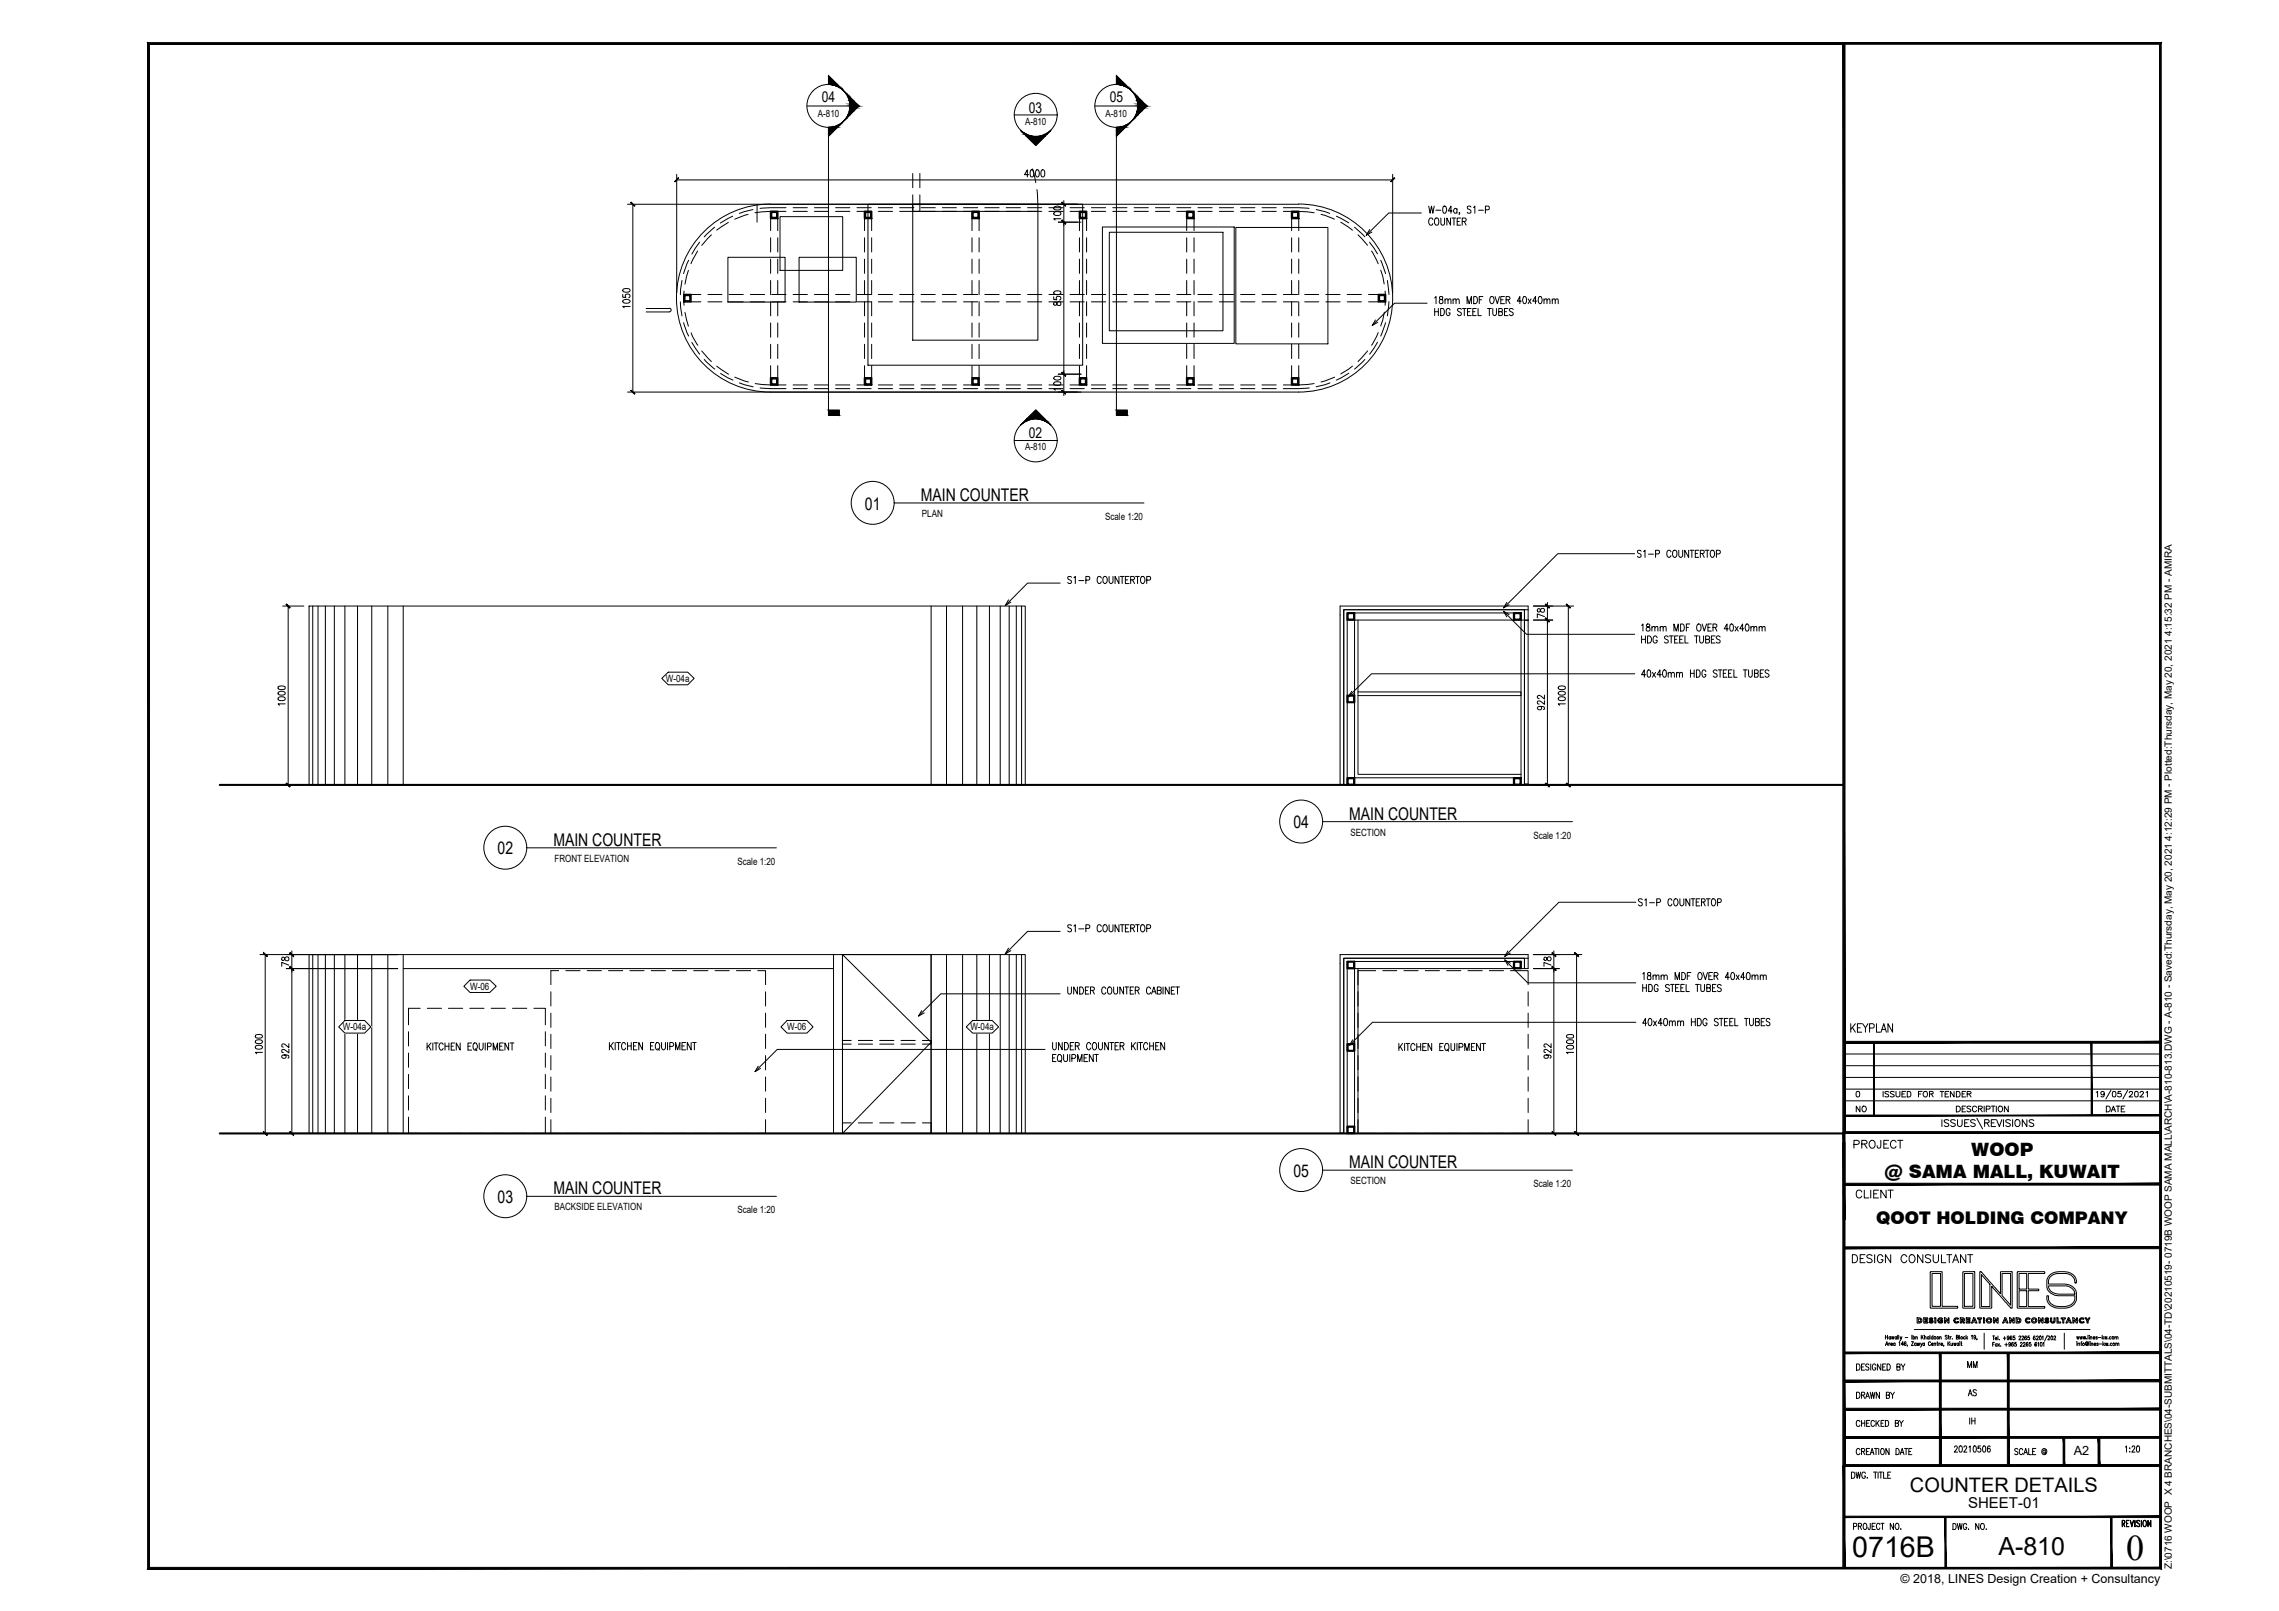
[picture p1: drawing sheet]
<svg xmlns="http://www.w3.org/2000/svg" width="420mm" height="297mm" viewBox="0 0 420 297" stroke-linecap="round" stroke-linejoin="round" font-family="sans-serif">
<defs><g id="words">
<text font-size="6.7" x="392" y="287.6">0</text>
<text font-size="5.3" x="341.5" y="287.1">0716B</text>
<text font-size="4.6" x="368.4" y="286.6">A-810</text>
<g font-size="4">
<text x="341.5" y="206.4">NO</text>
<text x="361.9" y="253.3">MM</text>
<text x="361.9" y="258.6">AS</text>
<text x="362.3" y="263.9">IH</text>
</g>
<text font-size="3.7" x="352.1" y="275.2">COUNTER DETAILS</text>
<g font-size="3.4">
<text x="363.4" y="213.2">WOOP</text>
<text x="347.4" y="217.2">@ SAMA MALL, KUWAIT</text>
</g>
<g font-size="3.2">
<text x="159.5" y="94">01</text>
<text x="169.8" y="92.3">MAIN COUNTER</text>
<text x="102" y="155.9">MAIN COUNTER</text>
<text x="238.5" y="152.7">04</text>
<text x="248.8" y="151.1">MAIN COUNTER</text>
<text x="91.7" y="157.6">02</text>
<text x="248.8" y="215.4">MAIN COUNTER</text>
<text x="91.7" y="221.8">03</text>
<text x="102" y="220.2">MAIN COUNTER</text>
<text x="238.5" y="217">05</text>
<text x="345.9" y="225.7">QOOT HOLDING COMPANY</text>
</g>
<g font-size="2.8">
<text x="151.5" y="18.8">04</text>
<text x="189.7" y="20.8">03</text>
<text x="204.6" y="18.8">05</text>
<text x="189.7" y="80.8">02</text>
<text x="362.8" y="278.1">SHEET-01</text>
</g>
<g font-size="2.3">
<text x="382.3" y="268.2">A2</text>
<text x="350.4" y="291.8">© 2018, LINES Design Creation + Consultancy</text>
</g>
<g font-size="1.8">
<text x="150.8" y="21.7">A-810</text>
<text x="189" y="23">A-810</text>
<text x="203.8" y="21.7">A-810</text>
<text x="189" y="83">A-810</text>
<text x="170" y="95.3">PLAN</text>
<text x="203.8" y="95.9">Scale 1:20</text>
<text x="122.8" y="125.8">W-04a</text>
<text x="249" y="154.1">SECTION</text>
<text x="282.7" y="154.7">Scale 1:20</text>
<text x="102.2" y="158.9">FRONT ELEVATION</text>
<text x="136" y="159.5">Scale 1:20</text>
<text x="86.7" y="182.5">W-06</text>
<text x="63.2" y="190">W-04a</text>
<text x="145.1" y="190">W-06</text>
<text x="178.9" y="190">W-04a</text>
<text x="249" y="218.3">SECTION</text>
<text x="282.7" y="218.9">Scale 1:20</text>
<text x="102.2" y="223.1">BACKSIDE ELEVATION</text>
<text x="136" y="223.7">Scale 1:20</text>
<text x="400.4" y="289.3" transform="rotate(-90 400.4 289.3)">Z:\0716 WOOP X 4 BRANCHES\04-SUBMITTALS\04-TD\20210519- 0719B WOOP SAMA MALL\ARCH\A-810-813.DWG - A-810 - Saved:Thursday, May 20, 2021 4:12:29 PM - Plotted:Thursday, May 20, 2021 4:15:32 PM - AMIRA</text>
</g>
</g></defs>
<!-- layer: G-WIPE -->
<g fill="none" stroke="#fff" stroke-width=".18">
<path d="M152.7 14l5.6 5.5-5.6 5.6v-1.6a4 4 0 0 1-3.9-4 4 4 0 0 1 3.9-3.9zM187.3 19.7l.2-.5-.4 1M202.9 16.9a4.2 4.2 0 0 1 2.9-1.3v-1.6l5.6 5.5-5.6 5.6v-1.6a4 4 0 0 1-3.6-2.4 4 4 0 0 1 .7-4.2zM194.8 22.3l-.4 .9M187.3 79.7l.2-.5-.4 1M194.8 82.2l-.4 1M57 111.7h132v33h-132zM57 111.7h132M122 125.1l1.2-1.2h3.6l1.2 1.2-1.2 1.2h-3.6zM123.2 123.9l-1.2 1.2M63.6 188.2h3.6l1.2 1.1-1.2 1.2h-3.6l-1.2-1.2zM63.6 188.2l-1.2 1.1"/>
<path d="M85.5 181.8l1.2-1.1h3.6l1.2 1.1-1.2 1.2h-3.6zM86.7 180.7l-1.2 1.1M145.1 188.2h3.7l1.1 1.1-1.1 1.2h-3.7l-1.1-1.2zM145.1 188.2l-1.1 1.1M178.1 189.3l1.2-1.1h3.6l1.2 1.1-1.2 1.2h-3.6zM179.3 188.2l-1.2 1.1"/>
<circle cx="191" cy="21.2" r="4"/>
<circle cx="191" cy="81.2" r="4"/>
</g>
<g fill="#fff" stroke="#fff" stroke-width=".18">
<path d="M57 111.7v33h132zM57 111.7h132v33z"/>
<path d="M123.2 126.3h3.6l1.2-1.2zM123.2 126.3l3.6-2.4 1.2 1.2zM122 125.1l1.2 1.2 3.6-2.4zM122 125.1l1.2-1.2h3.6z"/>
<path d="M126.8 123.9l1.2 1.2-1.2 1.2zM123.2 126.3h3.6v-2.4zM123.2 123.9h3.6l-3.6 2.4zM122 125.1l1.2 1.2v-2.4z"/>
<path d="M187.8 78.8l-.7 1.4zM187.8 78.8l-.8 1.9 .1-.5zM188.1 78.4l-.3 .4-.8 1.9zM188.1 78.4l-1.1 2.8v-.5zM188.1 78.4l-1.1 2.8 1.6-3.2zM188.6 78l-1.6 3.7v-.5zM188.6 78l-1.6 3.7 2-3.9zM189 77.8l-1.9 4.4-.1-.5zM189 77.8l-1.9 4.4 2.3-4.7zM189.4 77.5l-2.1 5.2-.2-.5zM189.4 77.5l-2.1 5.2 2.6-5.3zM189.9 77.4l-2.4 5.8-.2-.5zM189.9 77.4l-2.4 5.8 2.9-5.9zM190.4 77.3l-2.6 6.3-.3-.4zM190.4 77.3l-2.6 6.3 3.2-6.4zM191 77.2l-2.9 6.8-.3-.4zM191 77.2l-2.9 6.8 3.4-6.7zM191.5 77.3l-2.9 7.1-.5-.4zM191.5 77.3l-2.9 7.1 3.4-7zM192 77.4l-3 7.3-.4-.3zM192 77.4l-3 7.3 3.4-7.2zM192.4 77.5l-3 7.4-.4-.2zM192.4 77.5l-3 7.4 3.5-7.1zM192.9 77.8l-3 7.2-.5-.1zM192.9 77.8l-3 7.2 3.4-7zM193.3 78l-2.9 7.1-.5-.1zM193.3 78l-2.9 7.1 3.4-6.7zM193.8 78.4l-2.8 6.8-.6-.1zM193.8 78.4l-2.8 6.8 3.1-6.4zM194.1 78.8l-2.6 6.3-.5 .1zM194.1 78.8l-2.6 6.3 2.9-5.9zM194.4 79.2l-2.4 5.8-.5 .1zM194.4 79.2l-2.4 5.8 2.6-5.3zM194.6 79.7l-2.2 5.2-.4 .1zM194.6 79.7l-2.2 5.2 2.4-4.7zM194.8 80.2l-1.9 4.5-.5 .2zM194.8 80.2l-1.9 4.5 2-4zM194.9 80.7l-1.6 3.7-.4 .3zM194.9 80.7l-1.6 3.7 1.6-3.2zM194.9 81.2l-1.1 2.8-.5 .4zM194.9 81.2l-1.1 2.8 1.1-2.3zM194.9 81.7l-.8 1.9-.3 .4zM194.9 81.7l-.8 1.9 .7-1.4zM194.8 82.2l-.7 1.4z"/>
<path d="M187.8 18.8l-.7 1.4zM187.8 18.8l-.8 1.9 .1-.5zM188.1 18.4l-.3 .4-.8 1.9zM188.1 18.4l-1.1 2.8v-.5zM188.1 18.4l-1.1 2.8 1.6-3.1zM188.6 18.1l-1.6 3.6v-.5zM188.6 18.1l-1.6 3.6 2-3.9zM189 17.8l-1.9 4.5-.1-.6zM189 17.8l-1.9 4.5 2.3-4.7zM189.4 17.6l-2.1 5.1-.2-.4zM189.4 17.6l-2.1 5.1 2.6-5.3zM189.9 17.4l-2.4 5.8-.2-.5zM189.9 17.4l-2.4 5.8 2.9-5.9zM190.4 17.3l-2.6 6.3-.3-.4zM190.4 17.3l-2.6 6.3 3.2-6.3zM191 17.3l-2.9 6.7-.3-.4zM191 17.3l-2.9 6.7 3.4-6.7zM191.5 17.3l-2.9 7.1-.5-.4zM191.5 17.3l-2.9 7.1 3.4-7zM192 17.4l-3 7.2-.4-.2zM192 17.4l-3 7.2 3.4-7zM192.4 17.6l-3 7.3-.4-.3zM192.4 17.6l-3 7.3 3.5-7.1zM192.9 17.8l-3 7.2-.5-.1zM192.9 17.8l-3 7.2 3.4-6.9zM193.3 18.1l-2.9 7-.5-.1zM193.3 18.1l-2.9 7 3.4-6.7zM193.8 18.4l-2.8 6.8-.6-.1zM193.8 18.4l-2.8 6.8 3.1-6.4zM194.1 18.8l-2.6 6.3-.5 .1zM194.1 18.8l-2.6 6.3 2.9-5.9zM194.4 19.2l-2.4 5.8-.5 .1zM194.4 19.2l-2.4 5.8 2.6-5.3zM194.6 19.7l-2.2 5.2-.4 .1zM194.6 19.7l-2.2 5.2 2.4-4.7zM194.8 20.2l-1.9 4.4-.5 .3zM194.8 20.2l-1.9 4.4 2-3.9zM194.9 20.7l-1.6 3.7-.4 .2zM194.9 20.7l-1.6 3.7 1.6-3.2zM194.9 21.2l-1.1 2.8-.5 .4zM194.9 21.2l-1.1 2.8 1.1-2.3zM194.9 21.7l-.8 1.9-.3 .4zM194.9 21.7l-.8 1.9 .7-1.3zM194.8 22.3l-.7 1.3z"/>
<path d="M150.8 23l.6 .3 1.3 .2zM151.4 23.3l1.3 .2z"/>
<path d="M149.9 22.3l.4 .4 2.4 .8zM150.3 22.7l2.4 .8-1.9-.5z"/>
<path d="M149.2 21.2l.3 .6 3.2 1.7zM149.5 21.8l3.2 1.7-2.8-1.2z"/>
<path d="M148.8 20.1l.2 .6 3.7 2.8zM149 20.7l3.7 2.8-3.5-2.3z"/>
<path d="M152.7 23.5v1.6l5.6-5.6zM148.8 20.1l9.5-.6-5.6 4z"/>
<path d="M148.9 18.7l-.1 .7 9.5 .1zM148.8 19.4l9.5 .1-9.5 .6z"/>
<path d="M149.4 17.4l-.3 .6 9.2 1.5zM149.1 18l9.2 1.5-9.4-.8z"/>
<path d="M150.2 16.5l-.4 .4 8.5 2.6zM149.8 16.9l8.5 2.6-8.9-2.1z"/>
<path d="M150.7 16.2l7.6 3.3-7.1-3.6zM150.2 16.5l.5-.3 7.6 3.3z"/>
<path d="M151.7 15.7l6.6 3.8-6-3.9zM151.2 15.9l.5-.2 6.6 3.8z"/>
<path d="M152.7 14v1.6l5.6 3.9zM152.3 15.6h.4l5.6 3.9z"/>
<path d="M203.9 23l.6 .3 1.3 .2zM204.5 23.3l1.3 .2z"/>
<path d="M202.9 22.3l.5 .4 2.4 .8zM203.4 22.7l2.4 .8-1.9-.5z"/>
<path d="M202.3 21.2l.3 .6 3.2 1.7zM202.6 21.8l3.2 1.7-2.9-1.2z"/>
<path d="M201.9 20.1l.2 .6 3.7 2.8zM202.1 20.7l3.7 2.8-3.5-2.3z"/>
<path d="M205.8 23.5v1.6l5.6-5.6zM201.9 20.1l9.5-.6-5.6 4z"/>
<path d="M202 18.7l-.2 .7 9.6 .1zM201.8 19.4l9.6 .1-9.5 .6z"/>
<path d="M202.5 17.4l-.4 .6 9.3 1.5zM202.1 18l9.3 1.5-9.4-.8z"/>
<path d="M202.9 16.9l8.5 2.6-8.1-3zM202.9 16.9l8.5 2.6-8.9-2.1z"/>
<path d="M203.8 16.2l7.6 3.3-7.1-3.6zM203.3 16.5l.5-.3 7.6 3.3z"/>
<path d="M204.8 15.7l6.6 3.8-6-3.9zM204.3 15.9l.5-.2 6.6 3.8z"/>
<path d="M205.8 14v1.6l5.6 3.9zM205.4 15.6h.4l5.6 3.9z"/>
<path d="M63.6 190.5h3.6l1.2-1.2zM63.6 190.5l3.6-2.3 1.2 1.1zM62.4 189.3l1.2 1.2 3.6-2.3zM63.6 188.2h3.6l-4.8 1.1z"/>
<path d="M67.2 188.2l1.2 1.1-1.2 1.2zM63.6 190.5h3.6v-2.3zM63.6 188.2h3.6l-3.6 2.3zM63.6 188.2l-1.2 1.1 1.2 1.2z"/>
<path d="M179.3 190.5h3.6l1.2-1.2zM179.3 190.5l3.6-2.3 1.2 1.1zM178.1 189.3l1.2 1.2 3.6-2.3zM178.1 189.3l1.2-1.1h3.6z"/>
<path d="M182.9 188.2l1.2 1.1-1.2 1.2zM179.3 190.5h3.6v-2.3zM179.3 188.2h3.6l-3.6 2.3zM179.3 188.2l-1.2 1.1 1.2 1.2z"/>
<path d="M145.1 190.5h3.7l1.1-1.2zM145.1 190.5l3.7-2.3 1.1 1.1zM144 189.3l1.1 1.2 3.7-2.3zM145.1 188.2h3.7l-4.8 1.1z"/>
<path d="M148.8 188.2l1.1 1.1-1.1 1.2zM145.1 190.5h3.7v-2.3zM145.1 188.2h3.7l-3.7 2.3zM145.1 188.2l-1.1 1.1 1.1 1.2z"/>
<path d="M86.7 183h3.6l1.2-1.2zM86.7 183l3.6-2.3 1.2 1.1zM85.5 181.8l1.2 1.2 3.6-2.3zM85.5 181.8l1.2-1.1h3.6z"/>
<path d="M90.3 180.7l1.2 1.1-1.2 1.2zM86.7 183h3.6v-2.3zM86.7 180.7h3.6l-3.6 2.3zM85.5 181.8l1.2 1.2v-2.3z"/>
</g>
<!-- layer: A-ELEV-3 -->
<g fill="none" stroke="#000" stroke-width=".18">
<path d="M57 111.7h132v33h-132zM57.7 111.7v33M58.6 111.7v33M60 111.7v33M61.6 111.7v33M63.6 111.7v33M65.9 111.7v33M68.5 111.7v33M71.5 111.7v33M74.3 111.7v33M171.7 111.7v33M174.5 111.7v33"/>
<path d="M177.5 111.7v33M180.1 111.7v33M182.4 111.7v33M184.4 111.7v33M186.1 111.7v33M187.4 111.7v33M188.3 111.7v33M57 176h98.3v33l16.4-16.8-16.4-16.2h33.7v33h-132zM57.7 176v33M58.6 176v33M60 176v33M61.6 176v33"/>
<path d="M63.6 176v33M65.9 176v33M68.5 176v33M71.5 176v33M74.3 176v33M74.3 178.6h79.4M153.7 176v33M155.3 176h16.4v33h-16.4zM171.7 176v33M174.5 176v33M177.5 176v33M180.1 176v33"/>
<path d="M182.4 176v33M184.4 176v33M186.1 176v33M187.4 176v33M188.3 176v33"/>
</g>
<!-- layer: FLR$0$A-ELEV-1 -->
<path d="M119.1 56.9h4.3M119.1 57.5h4.3M123.4 56.8a.32 .32 0 0 1 .3 .4 .32 .32 0 0 1-.3 .3" fill="none" stroke="#000" stroke-width=".18"/>
<!-- layer: FLR$0$A-DETL-MCUT -->
<g fill="none" stroke="#000" stroke-width=".3">
<path d="M142.1 39h1.3v1.3h-1.3zM142.2 39.1h1v1h-1zM159.4 39h1.3v1.3h-1.3zM159.6 39.1h.9v1h-.9zM179.2 39h1.3v1.3h-1.3zM179.4 39.1h.9v1h-.9zM199 39h1.3v1.3h-1.3zM199.2 39.1h1v1h-1zM218.8 39h1.3v1.3h-1.3zM218.9 39.1h1.1v1h-1.1zM238.1 39h1.3v1.3h-1.3zM238.3 39.1h1v1h-1z"/>
<path d="M126.1 54.3h1.3v1.4h-1.3zM126.2 54.5h1v1h-1zM254.1 54.3h1.3v1.4h-1.3zM254.3 54.5h1v1h-1zM142.1 69.7h1.3v1.3h-1.3zM142.2 69.8h1v1h-1zM159.4 69.7h1.3v1.3h-1.3zM159.6 69.8h.9v1h-.9zM179.2 69.7h1.3v1.3h-1.3zM179.4 69.8h.9v1h-.9zM199 69.7h1.3v1.3h-1.3zM199.2 69.8h1v1h-1z"/>
<path d="M218.8 69.7h1.3v1.3h-1.3zM218.9 69.8h1.1v1h-1.1zM238.1 69.7h1.3v1.3h-1.3zM238.3 69.8h1v1h-1z"/>
</g>
<!-- layer: FLR$0$A-WALL-FWDC -->
<path d="M139.6 37.7v3.3" fill="none" stroke="#000" stroke-width=".18"/>
<!-- layer: FLR$0$A-DETL-HID -->
<g fill="none" stroke="#000" stroke-width=".18">
<path d="M135.1 39.9l-2.3 1.2M137.9 39.5l-2.4 .9M138.8 38.6l-2.5 .8M144.9 38.3l-4.8 .1M144.9 39h-2.8l-2.9 .2M146.2 38.3h2.6M146.2 39h2.6M150.2 38.3h2.6M150.2 39h2.6M154.1 38.3h2.6M154.1 39h2.6M158 38.3h2.6"/>
<path d="M158 39h2.6M161.9 38.3h2.6M161.9 39h2.6M165.9 38.3h2.6M165.9 39h2.6M169.8 38.3h2.6M169.8 39h2.6M173.7 38.3h2.6M173.7 39h2.6M177.6 38.3h2.7M177.6 39h2.7M181.6 38.3h2.6"/>
<path d="M181.6 39h2.6M185.5 38.3h2.6M185.5 39h2.6M189.4 38.3h2.7M189.4 39h2.7M193.4 38.3h2.6M193.4 39h2.6M197.3 38.3h2.6M197.3 39h2.6M201.2 38.3h2.6M201.2 39h2.6M205.1 38.3h2.7"/>
<path d="M205.1 39h2.7M209.1 38.3h2.6M209.1 39h2.6M213 38.3h2.6M213 39h2.6M217 38.3h2.5M217 39h2.5M220.9 38.3h2.6M220.9 39h2.6M224.8 38.3h2.6M224.8 39h2.6M228.7 38.3h2.7"/>
<path d="M228.7 39h2.7M232.7 38.3h2.6M232.7 39h2.6M236.6 38.3l4.7 .1M236.6 39h2.8l2.9 .2M242.7 38.6l2.5 .8M243.5 39.5l2.5 .9M246.4 39.9l2.3 1.2M125.4 55.7l.3 2.5M125.7 51.7l-.3 2.6M126 59.5l1 2.5M126.1 53.7v2.6"/>
<path d="M126.3 57.6l.6 2.5M126.9 49.9l-.6 2.5M127 48l-1 2.4M127.4 55.7h1.8M127.4 54.3h1.8M128.6 46.3l-1.2 2.3M129 44.6l-1.4 2.2M130.5 55.7h2.6M130.5 54.3h2.6M131.1 43.3l-1.7 1.9M131.7 41.9l-1.9 1.8M134.3 41l-2.2 1.4"/>
<path d="M134.4 55.7h2.6M134.4 54.3h2.6M138.3 55.7h2.7M138.3 54.3h2.7M142.1 40.3v2.2M142.1 43.8v2.7M142.1 47.8v2.6M142.1 51.7v2.6M142.1 55.6v2.6M142.1 59.5v2.7M142.3 55.7h2.6M142.3 54.3h2.6"/>
<path d="M143.4 40.3v2.2M143.4 43.8v2.7M143.4 47.8v2.6M143.4 51.7v2.6M143.4 55.6v2.6M143.4 59.5v2.7M146.2 55.7h2.6M146.2 54.3h2.6M150.2 55.7h2.6M150.2 54.3h2.6M154.1 55.7h2.6M154.1 54.3h2.6"/>
<path d="M158 55.7h2.6M158 54.3h2.6M159.4 40.3v2.2M159.4 43.8v2.7M159.4 47.8v2.6M159.4 51.7v2.6M159.4 55.6v2.6M159.4 59.5v2.7M160.7 40.3v2.2M160.7 43.8v2.7M160.7 47.8v2.6M160.7 51.7v2.6"/>
<path d="M160.7 55.6v2.6M160.7 59.5v2.7M161.9 55.7h2.6M161.9 54.3h2.6M165.9 55.7h2.6M165.9 54.3h2.6M169.8 55.7h2.6M169.8 54.3h2.6M173.7 55.7h2.6M173.7 54.3h2.6M177.6 55.7h2.7M177.6 54.3h2.7"/>
<path d="M179.2 40.3v2.2M179.2 43.8v2.7M179.2 47.8v2.6M179.2 51.7v2.6M179.2 55.6v2.6M179.2 59.5v2.7M180.5 40.3v2.2M180.5 43.8v2.7M180.5 47.8v2.6M180.5 51.7v2.6M180.5 55.6v2.6M180.5 59.5v2.7"/>
<path d="M181.6 55.7h2.6M181.6 54.3h2.6M185.5 55.7h2.6M185.5 54.3h2.6M189.4 55.7h2.7M189.4 54.3h2.7M193.4 55.7h2.6M193.4 54.3h2.6M197.3 55.7h2.6M197.3 54.3h2.6M199 40.3v2.2M199 43.8v2.7"/>
<path d="M199 47.8v2.6M199 51.7v2.6M199 55.6v2.6M199 59.5v2.7M200.3 40.3v2.2M200.3 43.8v2.7M200.3 47.8v2.6M200.3 51.7v2.6M200.3 55.6v2.6M200.3 59.5v2.7M201.2 55.7h2.6M201.2 54.3h2.6"/>
<path d="M205.1 55.7h2.7M205.1 54.3h2.7M209.1 55.7h2.6M209.1 54.3h2.6M213 55.7h2.6M213 54.3h2.6M217 55.7h2.5M217 54.3h2.5M218.8 40.3v2.2M218.8 43.8v2.7M218.8 47.8v2.6M218.8 51.7v2.6"/>
<path d="M218.8 55.6v2.6M218.8 59.5v2.7M220.1 40.3v2.2M220.1 43.8v2.7M220.1 47.8v2.6M220.1 51.7v2.6M220.1 55.6v2.6M220.1 59.5v2.7M220.9 55.7h2.6M220.9 54.3h2.6M224.8 55.7h2.6M224.8 54.3h2.6"/>
<path d="M228.7 55.7h2.7M228.7 54.3h2.7M232.7 55.7h2.6M232.7 54.3h2.6M236.6 55.7h2.6M236.6 54.3h2.6M238.1 40.3v2.2M238.1 43.8v2.7M238.1 47.8v2.6M238.1 51.7v2.6M238.1 55.6v2.6M238.1 59.5v2.7"/>
<path d="M239.4 40.3v2.2M239.4 43.8v2.7M239.4 47.8v2.6M239.4 51.7v2.6M239.4 55.6v2.6M239.4 59.5v2.7M240.5 55.7h2.6M240.5 54.3h2.6M244.4 55.7h2.7M244.4 54.3h2.7M247.2 41l2.1 1.4M248.4 55.7h2.6"/>
<path d="M248.4 54.3h2.6M249.7 41.9l1.9 1.8M250.4 43.3l1.7 1.9M252.3 55.7h1.8M252.3 54.3h1.8M252.5 44.6l1.5 2.2M252.9 46.3l1.2 2.3M254.6 48l.8 2.4M254.6 49.8l.3 1.2 .3 1.4M255.2 57.6l-.6 2.5M255.4 53.7v2.6M255.4 59.5l-.8 2.5"/>
<path d="M255.8 51.7l.3 2.6M256.1 55.6l-.3 2.6M127.4 61.4l.3 .6 1 1.7M127.6 63.1l1.4 2.2M129.4 64.7l1.7 2M129.8 66.3l2 1.8M132.1 67.5l2.2 1.5M132.8 68.9l2.3 1.2M135.5 69.5l2.5 .9M136.3 70.6l2.6 .7M139.2 70.7l2.9 .3h2.8M140.1 71.5l4.8 .2"/>
<path d="M142.1 63.5v2.6M142.1 67.4v2.3M143.4 63.5v2.6M143.4 67.4v2.3M146.2 71.7h2.6M146.2 71h2.6M150.2 71.7h2.6M150.2 71h2.6M154.1 71.7h2.6M154.1 71h2.6M158 71.7h2.6M158 71h2.6"/>
<path d="M159.4 63.5v2.6M159.4 67.4v2.3M160.7 63.5v2.6M160.7 67.4v2.3M161.9 71.7h2.6M161.9 71h2.6M165.9 71.7h2.6M165.9 71h2.6M169.8 71.7h2.6M169.8 71h2.6M173.7 71.7h2.6M173.7 71h2.6"/>
<path d="M177.6 71.7h2.7M177.6 71h2.7M179.2 63.5v2.6M179.2 67.4v2.3M180.5 63.5v2.6M180.5 67.4v2.3M181.6 71.7h2.6M181.6 71h2.6M185.5 71.7h2.6M185.5 71h2.6M189.4 71.7h2.7M189.4 71h2.7"/>
<path d="M193.4 71.7h2.6M193.4 71h2.6M197.3 71.7h2.6M197.3 71h2.6M199 63.5v2.6M199 67.4v2.3M200.3 63.5v2.6M200.3 67.4v2.3M201.2 71.7h2.6M201.2 71h2.6M205.1 71.7h2.7M205.1 71h2.7"/>
<path d="M209.1 71.7h2.6M209.1 71h2.6M213 71.7h2.6M213 71h2.6M217 71.7h2.5M217 71h2.5M218.8 63.5v2.6M218.8 67.4v2.3M220.1 63.5v2.6M220.1 67.4v2.3M220.9 71.7h2.6M220.9 71h2.6"/>
<path d="M224.8 71.7h2.6M224.8 71h2.6M228.7 71.7h2.7M228.7 71h2.7M232.7 71.7h2.6M232.7 71h2.6M238.1 63.5v2.6M238.1 67.4v2.3M239.4 63.5v2.6M239.4 67.4v2.3M241.4 71.5l-4.8 .2M242.3 70.7l-2.9 .3h-2.8"/>
<path d="M245.2 70.6l-2.5 .7M246 69.5l-2.5 .9M248.7 68.8l-2.3 1.3M249.3 67.5l-2.1 1.4M251.6 66.3l-1.9 1.8M252.1 64.7l-1.7 2M254 63.1l-1.5 2.2M254.1 61.3l-1.2 2.4"/>
</g>
<!-- layer: FLR$0$A-WALL-FSTN -->
<path d="M142 37.6a17.3 17.3 0 0 0-17.3 17.4 17.3 17.3 0 0 0 17.4 17.3h97.3a17.3 17.3 0 0 0 17.4-17.3 17.3 17.3 0 0 0-17.4-17.4M142.1 37.7h97.3" fill="none" stroke="#000" stroke-width=".18"/>
<!-- layer: KITCHEN$0$A-EQPM -->
<path d="M143.8 39.9h11.6v10h-11.6zM160 37.7h39.6v29.6h-39.6zM168.3 37.7h23v25h-23zM168.3 39h23M134.2 47.4h10.5v8.3h-10.5zM147.3 47.4h10.6v8.3h-10.6zM203.2 41.9h24.3v21.4h-24.3zM204.5 42.8h21v18.2h-21zM227.8 41.9h17v21.5h-17z" fill="none" stroke="#000" stroke-width=".18"/>
<!-- layer: KITCHEN$0$A-EQPM-NICN -->
<path d="M168.3 35.9v3.1h1.3v-3.1M168.3 32v2.6M169.6 32v2.6M190.3 31.1l.7 2.6M191.2 35l.1 2.7" fill="none" stroke="#000" stroke-width=".18"/>
<!-- layer: A-ANNO-SYMB -->
<g fill="none" stroke="#000" stroke-width=".18">
<path d="M148.8 19.5h7.9M152.7 15.6v-1.6l5.6 5.5-5.6 5.6v-1.6v53.1h2v-1h-2M201.8 19.5h8M205.8 15.6v-1.6l5.6 5.5-5.6 5.6v-1.6v53.1h2v-1h-2M187 21.2h7.9M188.1 24l2.9 2.8 2.8-2.8M188.1 78.4l2.9-2.8 2.8 2.8M164.9 92.7h46M187 81.2h7.9M122 125.1l1.2-1.2h3.6l1.2 1.2-1.2 1.2h-3.6zM97.1 156.3h46M243.9 151.5h46"/>
<path d="M63.6 188.2h3.6l1.2 1.1-1.2 1.2h-3.6l-1.2-1.2zM85.5 181.8l1.2-1.1h3.6l1.2 1.1-1.2 1.2h-3.6zM145.1 188.2h3.7l1.1 1.1-1.1 1.2h-3.7l-1.1-1.2zM178.1 189.3l1.2-1.1h3.6l1.2 1.1-1.2 1.2h-3.6zM243.9 215.8h46M97.1 220.6h46"/>
<circle cx="152.7" cy="19.5" r="4"/>
<circle cx="205.8" cy="19.5" r="4"/>
<circle cx="190.9" cy="21.2" r="4"/>
<circle cx="160.9" cy="92.7" r="4"/>
<circle cx="190.9" cy="81.2" r="4"/>
<circle cx="93.2" cy="156.3" r="4"/>
<circle cx="239.9" cy="151.5" r="4"/>
<circle cx="239.9" cy="215.7" r="4"/>
<circle cx="93.2" cy="220.6" r="4"/>
</g>
<!-- layer: A-ELEV-GRDL -->
<path d="M40.5 144.7h299.3M40.5 209h299.3" fill="none" stroke="#000" stroke-width=".38"/>
<!-- layer: A-ANNO-SYMB -->
<g fill="#000" stroke="#000" stroke-width=".18">
<path d="M152.7 14l1.7 1.6h-1.7zM154.6 16h.2l.4 .3zM155.5 16.7l.6 .6zM205.8 14l1.7 1.6h-1.7zM207.6 16h.3l.3 .3zM208.6 16.7l.6 .6zM153.4 23.4h1zM155.1 22.8l.4-.5zM156.3 21.2h.4l-.6 .6zM188.1 24l.6 .5zM189.3 25.2h3.3l-1.6 1.6zM193.2 24.5l.6-.5z"/>
<path d="M206.5 23.4h1zM208.2 22.8l.4-.5zM209.4 21.2h.4l-.6 .6zM188.1 78.4l.6-.4zM189.3 77.2l1.7-1.6 1.6 1.6zM192.6 77.6h.4l.3 .4z"/>
<path d="M152.7 15.6h1.7zM152.7 15.6h1.7z"/>
<path d="M153.4 15.6l1.2 .2-.2-.2zM153.4 15.6l1.2 .2z"/>
<path d="M154 15.8l.8 .2-.2-.2zM154 15.8l.8 .2z"/>
<path d="M154.6 16l.6 .3zM155.1 16.3l.4 .4z"/>
<path d="M156 17.3l.7 .6zM156 17.3l.7 .6h-.4z"/>
<path d="M156.3 17.9l1 .6-.6-.6zM156.3 17.9l1 .6h-.7z"/>
<path d="M156.6 18.5l1.4 .7-.7-.7zM156.6 18.5l1.4 .7h-1.3z"/>
<path d="M156.7 19.2l1.6 .3-.3-.3zM156.7 19.2l1.6 .3h-1.6z"/>
<path d="M156.7 19.9l.6 .7 .7-.7zM156.7 19.9l.6 .7h-.7z"/>
<path d="M156.7 19.5l1.3 .4 .3-.4zM156.7 19.5l1.3 .4h-1.3z"/>
<path d="M205.8 15.6h1.7zM205.8 15.6h1.7z"/>
<path d="M206.5 15.6l1.1 .2-.1-.2zM206.5 15.6l1.1 .2z"/>
<path d="M207.6 16l.6 .3zM208.2 16.3l.4 .4z"/>
<path d="M207.1 15.8l.8 .2-.3-.2zM207.1 15.8l.8 .2z"/>
<path d="M209.1 17.3l.7 .6zM209.1 17.3l.7 .6h-.4z"/>
<path d="M209.4 17.9l1 .6-.6-.6zM209.4 17.9l1 .6h-.8z"/>
<path d="M209.6 18.5l1.5 .7-.7-.7zM209.6 18.5l1.5 .7h-1.3z"/>
<path d="M209.8 19.2l1.6 .3-.3-.3zM209.8 19.2l1.6 .3h-1.6z"/>
<path d="M209.8 19.9l.6 .7 .7-.7zM209.8 19.9l.6 .7h-.8z"/>
<path d="M209.8 19.5l1.3 .4 .3-.4zM209.8 19.5l1.3 .4h-1.3z"/>
<path d="M152.7 23.5h1.7zM152.7 23.5h1.7l-1.7 1.6z"/>
<path d="M154 23.3l.4 .1 .2-.1zM153.4 23.4l.6-.1 .4 .1z"/>
<path d="M154.6 23.1v.2l.2-.2zM154 23.3l.6-.2v.2z"/>
<path d="M155.1 22.8l-.3 .3zM154.6 23.1l.5-.3-.3 .3z"/>
<path d="M156.3 21.2l-.3 .6zM156 21.8l-.5 .5z"/>
<path d="M156.6 20.6l.1 .6 .6-.6zM156.6 20.6l.1 .6h-.4z"/>
<path d="M188.6 24.5l.7 .3zM188.6 24.5l.7 .3h-.4z"/>
<path d="M188.9 24.8l1 .2zM188.9 24.8l1 .2h-.7z"/>
<path d="M189.2 25l1.4 .2zM189.2 25l1.4 .2h-1.3z"/>
<path d="M192 25l.6 .2 .1-.2zM191.3 25.2l.7-.2 .6 .2z"/>
<path d="M192.6 24.8l.1 .2 .3-.2zM192 25l.6-.2 .1 .2z"/>
<path d="M193.2 24.5l-.2 .3zM192.6 24.8l.6-.3-.2 .3z"/>
<path d="M205.8 23.5h1.7zM205.8 23.5h1.7l-1.7 1.6z"/>
<path d="M207.1 23.3l.4 .1 .1-.1zM206.5 23.4l.6-.1 .4 .1z"/>
<path d="M207.6 23.1v.2l.3-.2zM207.1 23.3l.5-.2v.2z"/>
<path d="M208.2 22.8l-.3 .3zM207.6 23.1l.6-.3-.3 .3z"/>
<path d="M209.4 21.2l-.3 .6zM209.1 21.8l-.5 .5z"/>
<path d="M209.6 20.6l.2 .6 .6-.6zM209.6 20.6l.2 .6h-.4z"/>
<path d="M152.7 75.6l2 1v-1zM152.7 75.6l2 1h-2z"/>
<path d="M188.9 77.6l-.2 .4 .6-.4zM188.9 77.6l-.3 .4z"/>
<path d="M189.2 77.4l.1 .2 .6-.2zM189.2 77.4l.1 .2h-.4z"/>
<path d="M189.3 77.2l.6 .2 .7-.2zM189.3 77.2l.6 .2h-.7z"/>
<path d="M191.3 77.2l1.4 .2-.1-.2zM191.3 77.2l1.4 .2z"/>
<path d="M192.6 77.6l.7 .4zM193.2 78l.6 .4z"/>
<path d="M192 77.4l1 .2-.3-.2zM192 77.4l1 .2z"/>
<path d="M205.8 75.6l2 1v-1zM205.8 75.6l2 1h-2z"/>
</g>
<!-- layer: A-DETL-HID -->
<g fill="none" stroke="#000" stroke-width=".18">
<path d="M156.9 191.8h-1.6v.7h1.6M158.2 192.5h2.7M158.2 191.8h2.7M162.2 192.5h2.6M162.2 191.8h2.6M166.1 192.5h2.6M166.1 191.8h2.6M170.1 191.8h1.6v.7h-1.6M156.9 207h-1.6v2h1.6M158.2 209h2.7M158.2 207h2.7M162.2 209h2.6"/>
<path d="M162.2 207h2.6M166.1 209h2.6M166.1 207h2.6M170.1 207h1.6v2h-1.6"/>
</g>
<!-- layer: A-ELEV-2 -->
<path d="M281.1 144.6h.6v-30.2h-.6v30.3" fill="none" stroke="#000" stroke-width=".18"/>
<!-- layer: A-WALL-FSTN -->
<path d="M281.1 112.4v1.9h.6v-2.6h-34.6v32.9h.6v-32.2h34M281.1 176.7v1.9h.6v-2.6h-34.6v32.9h.6v-32.2h34" fill="none" stroke="#000" stroke-width=".18"/>
<!-- layer: A-WALL-FWDC -->
<path d="M250.4 114.3v28.5h30M280.4 114.3v-1.3h-32v31.7M250.4 127.6h30v.7h-30M247.7 144.7v-32.3h33.4v1.9h-.7v30.4M250.4 178.6v30.4M247.7 209v-32.3h33.4v1.9h-.7v-1.3h-32v31.7" fill="none" stroke="#000" stroke-width=".18"/>
<!-- layer: A-ELEV-1 -->
<path d="M279.4 114.3h-29.7v30.4M281.1 114.3v.1M281.7 114.3v.1M249.7 143.4h30.7M279.4 178.6h-29.7v30.4" fill="none" stroke="#000" stroke-width=".18"/>
<!-- layer: STR-STL -->
<g fill="none" stroke="#000" stroke-width=".3">
<path d="M248.4 113h1.3v1.3h-1.3zM248.5 113.1h1.1v1.1h-1.1zM279.1 113h1.3v1.3h-1.3zM279.2 113.1h1.1v1.1h-1.1zM248.4 128.2h1.3v1.3h-1.3zM248.5 128.3h1.1v1.1h-1.1zM248.4 143.4h1.3v1.3h-1.3zM248.5 143.5h1.1v1.1h-1.1zM279.1 143.4h1.3v1.3h-1.3zM279.2 143.5h1.1v1.1h-1.1zM248.4 177.3h1.3v1.3h-1.3zM248.5 177.4h1.1v1.1h-1.1z"/>
<path d="M279.1 177.3h1.3v1.3h-1.3zM279.2 177.4h1.1v1.1h-1.1zM248.4 192.5h1.3v1.3h-1.3zM248.5 192.6h1.1v1.1h-1.1zM248.4 207.7h1.3v1.3h-1.3zM248.5 207.8h1.1v1.1h-1.1z"/>
</g>
<!-- layer: A-EQPM-NICN -->
<g fill="none" stroke="#000" stroke-width=".18">
<path d="M103 179h-1.4v2.6M104.3 179h2.6M108.2 179h2.7M112.2 179h2.6M116.1 179h2.6M120.1 179h2.6M124 179h2.6M127.9 179h2.6M131.8 179h2.7M135.8 179h2.6M139.7 179h1.4v2.6M253.6 179h-3.2v2.6"/>
<path d="M254.9 179h2.6M258.8 179h2.7M262.8 179h2.6M266.7 179h2.6M270.6 179h2.7M274.6 179h2.6M278.5 179h3.2v2.6M75.3 190.2v2.7M75.3 194.2v2.6M75.3 198.1v2.6M77.5 185.9h-2.2v3.1M78.8 185.9h2.6"/>
<path d="M82.7 185.9h2.6M86.6 185.9h2.6M90.6 185.9h2.6M94.5 185.9h2.6M98.4 185.9h2.1v3.1M100.5 190.2v2.7M100.5 194.2v2.6M100.5 198.1v2.6M101.6 182.9v2.6M101.6 186.8v2.6M101.6 190.7v2.6M101.6 194.6v2.7"/>
<path d="M101.6 198.6v2.6M141.1 182.9v2.6M141.1 186.8v2.6M141.1 190.7v2.6M141.1 194.6v2.7M141.1 198.6v2.6M250.4 182.9v2.6M250.4 186.8v2.6M250.4 190.7v2.6M250.4 194.6v2.7M250.4 198.6v2.6M281.7 182.9v2.6"/>
<path d="M281.7 186.8v2.6M281.7 190.7v2.6M281.7 194.6v2.7M281.7 198.6v2.6M75.3 206v3h2.2M75.3 202v2.7M78.8 209h2.6M82.7 209h2.6M86.6 209h2.6M90.6 209h2.6M94.5 209h2.6M100.5 206v3h-2.1"/>
<path d="M100.5 202v2.7M101.6 206.4v2.6h1.4M101.6 202.5v2.6M104.3 209h2.6M108.2 209h2.7M112.2 209h2.6M116.1 209h2.6M120.1 209h2.6M124 209h2.6M127.9 209h2.6M131.8 209h2.7M135.8 209h2.6"/>
<path d="M141.1 206.4v2.6h-1.4M141.1 202.5v2.6M250.4 206.4v2.6h3.2M250.4 202.5v2.6M254.9 209h2.6M258.8 209h2.7M262.8 209h2.6M266.7 209h2.6M270.6 209h2.7M274.6 209h2.6M281.7 206.4v2.6h-3.2M281.7 202.5v2.6"/>
</g>
<!-- layer: 0 -->
<path d="M27.4 8.2h312.4v280.9" fill="none" stroke="#000" stroke-width=".18"/>
<!-- layer: A-DETL-TXT -->
<g fill="none" stroke="#000" stroke-width=".18">
<path d="M263.4 38l.3 1.3 .2-1.3 .3 1.3 .2-1.3M264.7 38.8h.9M266.1 38h.4l.2 .6-.2 .7h-.2a.77 .77 0 0 1-.3-1zM267.7 38.9h-.7l.5-.9v1.3M268.6 38.6l-.1-.1a.38 .38 0 0 0-.5 .4 .38 .38 0 0 0 .6 .2M268.6 38.4v.9M269.1 39.3l-.1-.1 .1 .2-.1 .2M271.2 38.2l-.2-.2h-.4v.5l.5 .3 .1 .3-.2 .2-.5-.2M271.7 38.3l.2-.3v1.3M272.6 38.8h.9M273.9 38.7l.6-.1v-.6h-.6v1.3M264.2 40.5a.4 .4 0 0 0-.5-.3 .4 .4 0 0 0-.3 .5v.3a.4 .4 0 0 0 .3 .5 .4 .4 0 0 0 .5-.3"/>
<path d="M264.5 54.9l.3-.2v1.3M264.5 56.9v1.3M264.5 57.5h.7M264.7 40.2h.1a.7 .7 0 0 1 .4 1.1l-.1 .2a.67 .67 0 0 1-.7-.5 .67 .67 0 0 1 .3-.8zM265.2 56.9v1.3M265.4 54.7v.4a.5 .5 0 0 1 .6 .3 .5 .5 0 0 1-.2 .6 .42 .42 0 0 1-.5-.4 .42 .42 0 0 1 .6-.4v-.5zM265.6 56.9a.67 .67 0 0 1 .7 .3 .67 .67 0 0 1-.1 .8l-.3 .2h-.3zM265.6 40.2l.1 1.1 .2 .2 .4-.2v-1.1M266.4 55.4l.3-.3 .2 .1 .1 .8M266.4 55.1v.9M267 55.4l.2-.3 .3 .1v.8M267.3 57.2a.37 .37 0 0 0-.4-.3 .37 .37 0 0 0-.3 .4v.4a.38 .38 0 0 0 .4 .5 .38 .38 0 0 0 .3-.5h-.2"/>
<path d="M267.4 40.2v1.3l-.7-1.3v1.3M267.7 40.2h.7M267.9 55.4l.2-.3 .3 .1v.8M267.9 55.1v.9M268.1 40.2v1.3M268.4 55.4l.3-.3 .2 .1 .1 .8M268.6 40.8h.4M269.3 40.2h-.7v1.3h.7M269.4 57.1l-.2-.2-.5 .2 .2 .3 .5 .3a.32 .32 0 0 1-.2 .5l-.5-.2M269.6 40.8h.6v-.6h-.6v1.3M269.6 56.9h.7M270 40.8l.3 .7"/>
<path d="M270 56.9v1.3M270.5 56v-1.3l.3 1.3 .5-1.3v1.3M270.6 57.5h.4M271.2 56.9h-.6v1.3h.6M271.5 57.5h.4M271.7 54.7a.68 .68 0 0 1 .7 .4 .68 .68 0 0 1-.2 .8l-.5 .1zM272.2 56.9h-.7v1.3h.7M272.5 56.9v1.3h.6M272.7 55.3h.4M273.4 54.7h-.7v1.3M274.2 56.9h.8M274.6 56.9v1.3"/>
<path d="M274.8 54.7a.61 .61 0 0 1 .7 .4 .61 .61 0 0 1-.2 .7 .37 .37 0 0 1-.4 .2 .37 .37 0 0 1-.2-.5zM275.2 56.9v.9l.3 .4 .3-.2 .1-1.1M275.6 54.7l.5 1.3 .3-1.3M276.3 57.5l.6-.1v-.5h-.6v1.3l.6-.1v-.5l-.2-.1M276.7 55.3h.4M277.4 54.7h-.7v1.3h.7M277.4 57.5h.3M277.7 55.3l.6-.1 .1-.1-.1-.4h-.6v1.3M278 56.9h-.6v1.3h.6M278 55.3l.4 .7M279 57.1l-.3-.2-.4 .2v.2l.6 .4a.37 .37 0 0 1-.2 .5 .37 .37 0 0 1-.4-.2M280.5 55.5h-.8l.5-.8v1.3"/>
<path d="M280.9 54.7h.2a.78 .78 0 0 1-.1 1.3l-.3-.6zM281.7 55.1l.6 .9M282.3 55.1l-.6 .9M283.3 55.5h-.7l.5-.8v1.3M283.8 54.7h.2a.78 .78 0 0 1-.1 1.3 .98 .98 0 0 1-.1-1.3zM284.6 55.4l.3-.3 .3 .1v.8M284.6 55.1v.9M285.2 55.4l.3-.3 .2 .1 .1 .8M286.2 55.4l.2-.3 .3 .1v.8M286.2 55.1v.9M286.7 55.4l.3-.3 .2 .1 .1 .8M197.5 106.5a.35 .35 0 0 0-.5-.2 .35 .35 0 0 0-.1 .5l.4 .2a.35 .35 0 0 1 .1 .6 .35 .35 0 0 1-.5-.2"/>
<path d="M198 106.5l.2-.2v1.3M198.9 107h.9M200.2 107l.6-.1 .1-.5-.7-.1v1.3M203 106.6a.4 .4 0 0 0-.5-.3 .4 .4 0 0 0-.2 .5v.3a.39 .39 0 0 0 .3 .5 .39 .39 0 0 0 .4-.3M203.4 106.5l.1-.2a.66 .66 0 0 1 .7 .5 .66 .66 0 0 1-.4 .8 .73 .73 0 0 1-.4-1.1zM204.5 106.3v.9l.3 .4 .3-.2 .1-1.1M206.3 106.3v1.3l-.7-1.3v1.3M206.5 106.3h.8M206.9 106.3v1.3M207.5 106.9h.4M208.2 106.3h-.7v1.3h.7M208.4 106.9l.7-.1 .1-.3-.2-.2h-.6v1.3"/>
<path d="M208.8 106.9l.4 .7M209.3 106.3h.8M209.7 106.3v1.3M210.4 106.5l.1-.2a.66 .66 0 0 1 .7 .5 .66 .66 0 0 1-.4 .8 .73 .73 0 0 1-.4-1.1zM211.4 107l.6-.1 .1-.5-.7-.1v1.3M302.6 101.6l-.3-.1-.4 .1 .1 .4 .4 .1a.36 .36 0 0 1 0 .6 .36 .36 0 0 1-.5-.1M302.6 115.3l.3-.3v1.4M302.6 117.2v1.4M302.6 117.9h.8M303 101.7l.3-.2v1.3M303.4 117.2v1.4M303.6 115.1v.4a.49 .49 0 0 1 .5 .2 .49 .49 0 0 1 0 .6 .42 .42 0 0 1-.6-.3 .42 .42 0 0 1 .5-.4l.1-.1a.27 .27 0 0 0 .1-.3 .27 .27 0 0 0-.2-.2z"/>
<path d="M303.7 117.2a.66 .66 0 0 1 .8 .7 .66 .66 0 0 1-.8 .7zM303.9 102.2h.9M304.5 115.8l.3-.3 .3 .1v.8M304.5 115.5v.9M305.1 115.8l.3-.3 .2 .1v.8M305.2 102.1h.7v-.6h-.7v1.3M305.5 117.6a.39 .39 0 0 0-.5-.3 .39 .39 0 0 0-.2 .5v.3a.4 .4 0 0 0 .3 .5 .4 .4 0 0 0 .4-.5h-.2M306.1 115.8l.1-.2h.4v.8M306.1 115.5v.9M306.6 115.8l.1-.2h.4l.1 .8M307.6 117.5a.34 .34 0 0 0-.5-.2 .34 .34 0 0 0-.2 .4l.6 .4 .1 .3-.3 .2-.4-.2M307.8 117.2h.7"/>
<path d="M308.1 101.8a.39 .39 0 0 0-.5-.3 .39 .39 0 0 0-.3 .4v.4a.39 .39 0 0 0 .3 .5 .39 .39 0 0 0 .5-.4M308.1 117.2v1.4M308.4 101.6l.3-.1a.67 .67 0 0 1 .5 .6 .67 .67 0 0 1-.5 .7l-.3-.5zM308.6 116.4v-1.4l.4 1.4 .4-1.4v1.4M308.7 117.9h.4M309.4 117.2h-.7v1.4h.7M309.5 101.5v.9l.3 .4 .4-.2v-1.1M309.7 117.9h.4M309.8 115a.73 .73 0 0 1 .7 .5 .73 .73 0 0 1-.2 .8l-.5 .1zM310.3 117.2h-.6v1.4h.6M310.6 117.2v1.4h.6M310.9 115.7h.4"/>
<path d="M311.3 101.5v1.3l-.7-1.3v1.3M311.5 115h-.6v1.4M311.6 101.5h.7M311.9 101.5v1.3M312.4 117.2h.7M312.5 102.1h.4M312.8 117.2v1.4M312.9 115.3l.2-.3a.67 .67 0 0 1 .5 .7 .67 .67 0 0 1-.5 .7l-.3-.5zM313.2 101.5h-.7v1.3h.7M313.4 117.2v1.2l.2 .2 .3-.1 .2-.3v-1M313.5 102.1l.6-.1 .1-.4-.7-.1v1.3M313.8 115l.4 1.4 .4-1.4"/>
<path d="M313.8 102.1l.4 .7M314.4 101.5h.7M314.5 117.9l.5-.1 .1-.4-.6-.2v1.4l.6-.2v-.4l-.2-.1M314.7 101.5v1.3M314.9 115.7h.4M315.4 101.6l.2-.1a.67 .67 0 0 1 .5 .6 .67 .67 0 0 1-.5 .7l-.3-.5zM315.5 115h-.6v1.4h.6M315.5 117.9h.4M315.8 115.7l.6-.1 .1-.4-.7-.2v1.4M316.2 117.2h-.7v1.4h.7M316.2 115.7l.3 .7M316.4 102.1l.7-.1v-.4l-.7-.1v1.3"/>
<path d="M317.1 117.5a.37 .37 0 0 0-.4-.3 .37 .37 0 0 0-.3 .4l.7 .6-.1 .3-.3 .1-.3-.2M318.6 115.9h-.7l.5-.9v1.4M319 115.1l.3-.1a.87 .87 0 0 1 0 1.4h-.1a.77 .77 0 0 1-.3-1.1zM319.9 115.5l.6 .9M320.5 115.5l-.6 .9M321.5 115.9h-.7l.5-.9v1.4M321.9 115.1l.2-.1a.8 .8 0 0 1 .1 1.4l-.3-.1-.2-.5zM322.8 115.8l.2-.3 .3 .1v.8M322.8 115.5v.9M323.3 115.8l.3-.3 .3 .1v.8M324.3 115.8l.3-.3 .2 .1 .1 .8M324.3 115.5v.9"/>
<path d="M324.9 115.8l.2-.3 .3 .1v.8M303.4 124.4h-.8l.5-.9v1.4M303.8 123.6l.2-.1a.91 .91 0 0 1 0 1.4 1.06 1.06 0 0 1-.2-1.3zM304.6 124l.6 .9M305.2 124l-.6 .9M306.3 124.4h-.8l.5-.9v1.4M306.7 123.6l.2-.1a.91 .91 0 0 1 0 1.4l-.2-.1-.2-.5zM307.6 124.2l.2-.2h.3v.9M307.6 124v.9M308.1 124.2l.3-.2h.2l.1 .9M309.1 124.2l.2-.2h.3v.9M309.1 124v.9"/>
<path d="M309.6 124.2l.3-.2h.2l.1 .9M311.7 123.5v1.4M311.7 124.1h.6M312.3 123.5v1.4M312.8 123.5a.73 .73 0 0 1 .7 .5 .73 .73 0 0 1-.2 .8l-.5 .1zM314.5 123.9a.37 .37 0 0 0-.5-.4 .37 .37 0 0 0-.2 .5v.4a.38 .38 0 0 0 .3 .5 .38 .38 0 0 0 .4-.5h-.3M316.6 123.7a.37 .37 0 0 0-.4-.2 .37 .37 0 0 0-.4 .4l.7 .5a.32 .32 0 0 1-.2 .5l-.5-.2M316.8 123.5h.7M317.1 123.5v1.4M317.7 124.1h.4M318.4 123.5h-.7v1.4h.7M318.7 124.1h.4"/>
<path d="M319.3 123.5h-.6v1.4h.6M319.7 123.5v1.4h.6M321.4 123.5h.7M321.7 123.5v1.4M322.4 123.5v1l.3 .4 .3-.2v-1.2M323.5 124.1h.6v-.5l-.6-.1v1.4l.6-.2v-.4l-.2-.2M324.5 124.1h.4M325.2 123.5h-.7v1.4h.7M326.1 123.7a.37 .37 0 0 0-.4-.2 .37 .37 0 0 0-.3 .4l.7 .5a.37 .37 0 0 1-.2 .5 .37 .37 0 0 1-.5-.2M197.5 170.7a.35 .35 0 0 0-.5-.2 .35 .35 0 0 0-.1 .5l.5 .3a.36 .36 0 0 1 0 .5 .36 .36 0 0 1-.5-.2M198 170.8l.2-.3v1.3M198.9 171.3h.9"/>
<path d="M200.2 171.2l.6-.1 .1-.5-.7-.1v1.3M203 170.8a.4 .4 0 0 0-.5-.3 .4 .4 0 0 0-.2 .5v.3a.4 .4 0 0 0 .2 .5 .4 .4 0 0 0 .5-.3M203.4 170.7l.1-.2a.66 .66 0 0 1 .7 .6 .66 .66 0 0 1-.4 .7 .7 .7 0 0 1-.4-1.1zM204.5 170.5v1.1l.3 .2 .3-.2 .1-1.1M206.3 170.5v1.3l-.7-1.3v1.3M206.5 170.5h.8M206.9 170.5v1.3M207.5 171.1h.4M208.2 170.5h-.7v1.3h.7M208.4 171.1l.7-.1 .1-.2-.2-.3h-.6v1.3M208.8 171.1l.4 .7M209.3 170.5h.8"/>
<path d="M209.7 170.5v1.3M210.4 170.7l.1-.2a.66 .66 0 0 1 .7 .6 .66 .66 0 0 1-.4 .7 .7 .7 0 0 1-.4-1.1zM211.4 171.2l.6-.1 .1-.5-.7-.1v1.3M302.8 165.9l-.3-.2-.5 .2 .3 .4 .4 .2a.32 .32 0 0 1-.2 .5l-.5-.2M302.9 179.6l.2-.3v1.3M303.2 166l.3-.3v1.3M303.8 179.4v.4a.47 .47 0 0 1 .5 .2 .47 .47 0 0 1-.1 .6 .42 .42 0 0 1-.5-.4 .42 .42 0 0 1 .5-.4l.1-.4zM304.1 166.4h.9M304.8 179.8v.8M305.4 166.4l.7-.1 .1-.3-.2-.2-.6-.1v1.3M306.2 179.8v.8M308.2 166a.37 .37 0 0 0-.4-.3 .37 .37 0 0 0-.3 .5v.3a.37 .37 0 0 0 .3 .5 .37 .37 0 0 0 .4-.3"/>
<path d="M308.7 165.8l.2-.1a.67 .67 0 0 1 .5 .7 .67 .67 0 0 1-.5 .6 .94 .94 0 0 1-.2-1.2zM309.7 165.7v1l.3 .3 .3-.1 .1-.2v-1M310 179.3a.66 .66 0 0 1 .7 .7 .66 .66 0 0 1-.7 .6zM311.1 179.9h.4M311.5 165.7v1.3l-.7-1.3v1.3M311.7 179.3h-.6v1.3M311.8 165.7h.7M312.1 165.7v1.3M312.7 166.3h.4M313.2 179.4a.57 .57 0 0 1 .6 .3 .57 .57 0 0 1-.1 .6l-.2 .3a.71 .71 0 0 1-.3-1.2zM313.4 165.7h-.7v1.3h.7M313.7 166.3h.6v-.5l-.6-.1v1.3"/>
<path d="M314 179.3l.4 1.3 .4-1.3M314 166.3l.4 .7M314.6 165.7h.7M314.9 165.7v1.3M315 179.9h.5M315.7 165.8l.1-.1a.67 .67 0 0 1 .5 .7 .67 .67 0 0 1-.5 .6 .94 .94 0 0 1-.1-1.2zM315.7 179.3h-.7v1.3h.7M316 179.9h.6l.1-.3-.2-.3h-.5v1.3M316.4 179.9l.3 .7M316.7 166.4l.6-.1-.1-.5-.5-.1v1.3M319.2 179.4l.2-.1a.78 .78 0 0 1 .1 1.3h-.3l-.1-.5zM320.1 179.8l.5 .8"/>
<path d="M320.6 179.8l-.5 .8M322.1 179.4l.1-.1a.78 .78 0 0 1 .2 1.3h-.2a.92 .92 0 0 1-.1-1.2zM323 179.8v.8M324.5 179.8v.8M78.7 192.3v1.3M79 192.9l.5 .7M79.5 192.3l-.8 .9M79.8 192.3v1.3M80.1 192.3h.7M80.4 192.3v1.3M81.7 192.6a.39 .39 0 0 0-.5-.3 .39 .39 0 0 0-.3 .5v.3l.3 .5 .4-.1 .1-.2M82 192.3v1.3"/>
<path d="M82 192.9h.8M82.8 192.3v1.3M83.2 192.9h.4M83.8 192.3h-.6v1.3h.6M84.8 192.3v1.3l-.7-1.3v1.3M86.3 192.9h.4M87 192.3h-.7v1.3h.7M87.4 192.3h.1a.67 .67 0 0 1 .5 .7 .67 .67 0 0 1-.5 .6 .94 .94 0 0 1-.1-1.3zM87.6 193.4l.3 .3M88.3 192.3v.9l.3 .4 .3-.1 .2-.3v-.9M89.5 192.3v1.3M89.9 193l.6-.1v-.6h-.6v1.3"/>
<path d="M90.9 193.6v-1.3l.4 1.3 .4-1.3v1.3M92.1 192.9h.4M92.8 192.3h-.7v1.3h.7M93.8 192.3v1.3l-.7-1.3v1.3M94 192.3h.7M94.4 192.3v1.3M112.4 192.2v1.4M112.6 192.8l.5 .8M113.1 192.2l-.7 .9M113.4 192.2v1.4M113.7 192.2h.7M114 192.2v1.4"/>
<path d="M115.4 192.6a.39 .39 0 0 0-.5-.4 .39 .39 0 0 0-.3 .5v.4a.39 .39 0 0 0 .3 .5 .39 .39 0 0 0 .5-.4M115.7 192.9h.7M115.7 192.2v1.4M116.4 192.2v1.4M116.8 192.9h.4M117.4 192.2h-.6v1.4h.6M118.4 192.2v1.4l-.6-1.4v1.4M119.9 192.9h.4M120.6 192.2h-.7v1.4h.7M121 192.3l.1-.1a.7 .7 0 0 1 .5 .7 .7 .7 0 0 1-.5 .7 .89 .89 0 0 1-.1-1.3zM121.3 193.3l.3 .4M122 192.2v1.2a.27 .27 0 0 0 .2 .2 .27 .27 0 0 0 .3-.1l.2-.3v-1"/>
<path d="M123.1 192.2v1.4M123.5 192.9h.6l.1-.2-.1-.4-.6-.1v1.4M124.5 193.6v-1.4l.4 1.4 .4-1.4v1.4M125.7 192.9h.5M126.4 192.2h-.7v1.4h.7M127.4 192.2v1.4l-.7-1.4v1.4M127.7 192.2h.7M128 192.2v1.4M194.1 192.2v1l.3 .4 .3-.2v-1.2M194.1 195.1h.3M194.7 194.4h-.6v1.3h.6M195 194.6l.2-.2a.67 .67 0 0 1 .6 .7 .67 .67 0 0 1-.6 .6l-.3-.4z"/>
<path d="M195.4 195.5l.3 .4M195.8 192.2v1.4l-.6-1.4v1.4M196.1 194.4v1l.3 .3 .4-.1v-1.2M196.3 192.2a.68 .68 0 0 1 .7 .7 .68 .68 0 0 1-.7 .7zM196.9 182v1.1l.2 .2 .4-.2v-1.1M197.2 194.4v1.3M197.3 192.9h.4M197.6 195.1h.6l.1-.2-.1-.4-.6-.1v1.3M198 192.2h-.7v1.4h.7M198.2 192.9l.7-.1v-.5l-.7-.1v1.4M198.6 182v1.3l-.6-1.3v1.3M198.6 192.9l.4 .7"/>
<path d="M198.7 195.7v-1.3l.4 1.3 .4-1.3v1.3M199.1 182a.66 .66 0 0 1 .7 .6 .66 .66 0 0 1-.7 .7zM199.9 195.1h.4M200.1 182.6h.4M200.5 194.4h-.6v1.3h.6M200.7 182h-.6v1.3h.6M201 182.6l.7-.1v-.4l-.7-.1v1.3M201.1 192.6a.39 .39 0 0 0-.5-.4 .39 .39 0 0 0-.3 .5v.4a.39 .39 0 0 0 .3 .5 .39 .39 0 0 0 .5-.4M201.4 182.6l.4 .7M201.5 192.4l.2-.2a.7 .7 0 0 1 .5 .7 .7 .7 0 0 1-.5 .7l-.3-.5zM201.5 194.4v1.3l-.7-1.3v1.3M201.8 194.4h.7"/>
<path d="M202.1 194.4v1.3M202.5 192.2v1l.4 .4 .3-.2v-1.2M203.9 182.3a.39 .39 0 0 0-.5-.3 .39 .39 0 0 0-.3 .5v.3a.4 .4 0 0 0 .3 .5 .4 .4 0 0 0 .5-.3M204.3 182.2l.2-.2a.67 .67 0 0 1 .5 .6 .67 .67 0 0 1-.5 .7l-.2-.2-.1-.3zM204.3 192.2v1.4l-.6-1.4v1.4M204.6 192.2h.7M204.9 192.2v1.4M205.3 182v.9l.3 .4 .4-.2v-1.1M205.6 192.9h.4M206.2 192.2h-.6v1.4h.6M206.5 192.9l.6-.1 .1-.5-.7-.1v1.4M206.9 192.9l.3 .7"/>
<path d="M207.1 182v1.3l-.6-1.3v1.3M207.4 182h.7M207.7 182v1.3M208.4 182.6h.3M208.6 192.2v1.4M208.9 192.8l.4 .8M209 182h-.6v1.3h.6M209.3 182.6l.7-.1v-.4l-.7-.1v1.3M209.3 192.2l-.7 .9M209.7 182.6l.3 .7M209.7 192.2v1.4M209.9 192.2h.8"/>
<path d="M210.3 192.2v1.4M211.6 192.6l-.1-.2a.33 .33 0 0 0-.3-.2 .33 .33 0 0 0-.3 .4l-.1 .5 .1 .3a.33 .33 0 0 0 .4 .2 .33 .33 0 0 0 .3-.4M212 192.9h.6M212 192.2v1.4M212.1 182.3a.39 .39 0 0 0-.4-.3 .39 .39 0 0 0-.3 .5v.3a.4 .4 0 0 0 .2 .5 .4 .4 0 0 0 .5-.3M212.3 183.3l.4-1.3 .4 1.3M212.5 182.9h.5M212.6 192.2v1.4M213.1 192.9h.3M213.4 182.6l.6-.1v-.4l-.6-.1v1.3l.6-.1 .1-.3-.3-.3M213.7 192.2h-.6v1.4h.6M214.4 182v1.3"/>
<path d="M214.7 192.2v1.4l-.7-1.4v1.4M215.6 182v1.3l-.8-1.3v1.3M215.9 182.6h.5M216.6 182h-.7v1.3h.7M216.7 182h.8M217.1 182v1.3M257.9 192.4v1.3M258.1 192.9l.5 .8M258.6 192.4l-.7 .9M259 192.4v1.3M259.2 192.4h.7M259.5 192.4v1.3"/>
<path d="M260.9 192.7a.39 .39 0 0 0-.5-.3 .39 .39 0 0 0-.3 .5v.3a.4 .4 0 0 0 .3 .5 .4 .4 0 0 0 .5-.3M261.2 192.4v1.3M261.2 193h.7M261.9 192.4v1.3M262.3 193h.4M263 192.4h-.7v1.3h.7M263.9 192.4v1.3l-.6-1.3v1.3M265.4 193h.4M266.1 192.4h-.7v1.3h.7M266.5 192.5l.1-.1a.73 .73 0 0 1 .5 .6 .73 .73 0 0 1-.3 .7 .71 .71 0 0 1-.3-1.2zM266.8 193.4l.3 .4M267.5 192.4v1.1l.3 .2 .3-.2 .1-1.1"/>
<path d="M268.6 192.4v1.3M269 193.1l.6-.1 .1-.5-.7-.1v1.3M270 193.7v-1.3l.5 1.3 .3-1.3v1.3M271.3 193h.4M271.9 192.4h-.6v1.3h.6M272.9 192.4v1.3l-.7-1.3v1.3M273.2 192.4h.7M273.5 192.4v1.3M302.9 181.5v1.3M302.9 182.1h.6M303.5 181.5v1.3M303.6 188.7h-.7l.5-.9v1.3"/>
<path d="M304 181.5a.73 .73 0 0 1 .6 .5 .73 .73 0 0 1-.1 .8h-.5zM304 187.9l.2-.1a.79 .79 0 0 1 0 1.3l-.2-.1-.2-.5zM304.8 180l.1-.2h.4v.8M304.8 188.2l.6 .9M305.3 180l.1-.2h.4l.1 .8M305.4 188.2l-.6 .9M305.7 181.8a.37 .37 0 0 0-.5-.3 .37 .37 0 0 0-.2 .5l.1 .8h.3l.2-.1 .1-.4h-.3M306.2 180l.3-.2h.2l.1 .8M306.5 188.7h-.8l.5-.9v1.3M306.8 180l.2-.2h.3l.1 .8M306.9 187.9l.1-.1a.75 .75 0 0 1 .4 .7 .75 .75 0 0 1-.4 .6 .98 .98 0 0 1-.1-1.2zM307.8 181.7a.37 .37 0 0 0-.4-.2 .37 .37 0 0 0-.4 .3l.8 .6-.1 .4h-.4l-.3-.1"/>
<path d="M307.8 188.5l.2-.3 .3 .1v.8M307.8 188.2v.9M308 181.5h.7M308.3 188.5l.3-.3 .2 .1 .1 .8M308.3 181.5v1.3M308.8 180.6v-1.3l.4 1.3 .4-1.3v1.3M308.9 182.1h.4M309.3 188.5l.1-.2h.4v.8M309.3 188.2v.9M309.6 181.5h-.7v1.3h.7M309.8 188.5l.2-.2h.3l.1 .8M309.9 182.1h.4"/>
<path d="M310.5 181.5h-.6v1.3h.6M310.9 181.5v1.3h.5M311.8 187.8v1.3M311.8 188.4h.7M312.5 187.8v1.3M312.6 181.5h.7M312.9 187.8a.68 .68 0 0 1 .8 .7 .68 .68 0 0 1-.8 .6zM312.9 181.5v1.3M313.6 181.5v1.2l.3 .1 .3-.1v-1.2M314.7 182.1h.6v-.5l-.6-.1v1.3h.6v-.4l-.2-.3M314.7 188.1a.39 .39 0 0 0-.5-.3 .39 .39 0 0 0-.3 .5v.3a.4 .4 0 0 0 .4 .5 .4 .4 0 0 0 .4-.5h-.2M315.7 182.1h.4"/>
<path d="M316.4 181.5h-.7v1.3h.7M316.8 188a.37 .37 0 0 0-.4-.2 .37 .37 0 0 0-.3 .3l.6 .5a.37 .37 0 0 1-.2 .5 .37 .37 0 0 1-.4-.2M316.9 187.8h.8M317.3 181.7a.37 .37 0 0 0-.4-.2 .37 .37 0 0 0-.3 .3l.7 .6v.3l-.2 .1-.5-.1M317.3 187.8v1.3M317.9 188.4h.4M318.6 187.8h-.7v1.3h.7M318.8 180.2h-.7l.5-.9v1.3M318.9 188.4h.4M319.5 187.8h-.6v1.3h.6M319.8 187.8v1.3h.6M321.6 187.8h.7"/>
<path d="M321.7 180.2h-.8l.5-.9v1.3M321.9 187.8v1.3M322.5 187.8l.1 1.1a.27 .27 0 0 0 .2 .2 .27 .27 0 0 0 .3-.1l.2-.2v-1M323 180l.3-.2h.2l.1 .8M323.6 180l.2-.2h.3v.8M323.6 188.4h.7v-.5l-.7-.1v1.3l.7-.1v-.5l-.2-.1M324.5 180l.2-.2h.3l.1 .8M324.7 188.4h.4M325.1 180l.1-.2h.4v.8M325.4 187.8h-.7v1.3h.7M326.3 188a.34 .34 0 0 0-.4-.2 .34 .34 0 0 0-.2 .4l.4 .3a.36 .36 0 0 1 .1 .6 .36 .36 0 0 1-.6-.2"/>
</g>
<!-- layer: A-ANNO-TEXT -->
<g fill="none" stroke="#000" stroke-width=".18">
<path d="M262 39.3h-6l-4.1 4.1M252.5 42.3l-.6 1.1 1-.6M253.6 59l-.6 1 1-.6M263.1 55.9h-6l-4.1 4.1M185.9 110.6l-.6 1.1 1.1-.7M195.5 107.5h-6.1l-4.1 4.2M277.2 112.7l4.2 4.3h20M277.8 111.1l-.6 1 1-.6M278.2 113.3l-1-.6 .6 1M301.4 102.1h-14.2l-10 10M249.2 127.5l-.6 1 1-.6M301.4 124.2h-48.5l-4.3 4.3"/>
<path d="M185.9 174.8l-.6 1.1 1.1-.6M195.5 171.7h-6.1l-4.1 4.2M277.4 177l4.2 4.2h20M278 175.3l-.6 1 1-.5M278.4 177.6l-1-.6 .6 1M301.6 166.4h-14.2l-10 9.9M139.8 196.6l-.6 1 1-.6M169.9 186.3l-.6 1.1 1.1-.6M192.7 193.5h-49.4l-4.1 4.1M195.5 183.2h-22.1l-4.1 4.2M249.4 191.7l-.6 1 1-.6M301.6 188.5h-48.6l-4.2 4.2"/>
</g>
<!-- layer: A-ANNO-DIMS -->
<g fill="none" stroke="#000" stroke-width=".18">
<path d="M115.7 37.7h82.9M116.7 37.7v34.6M124.8 32.2v21.8M124.8 33.2h132M189.7 32.2h-.8l.5-.9v1.3M190 31.4l.3-.1a.77 .77 0 0 1 .2 1.1v.2h-.3a.77 .77 0 0 1-.3-1zM191.1 31.4l.2-.1a.86 .86 0 0 1 0 1.3h-.2l-.2-.5zM192.1 31.4l.2-.1a.86 .86 0 0 1 0 1.3h-.1a.96 .96 0 0 1-.1-1.2zM194.4 39.2l.5-.2a.54 .54 0 0 1 .7 .4 .78 .78 0 0 1-1.3-.1zM194.4 38.2l.6-.2 .5 .2 .1 .2a.77 .77 0 0 1-1.1 .3l-.2-.3zM196.1 37v4.6M256.8 32.2v21.8"/>
<path d="M114.8 54.3v.5h.6h-.1a.42 .42 0 0 1 .4-.6 .42 .42 0 0 1 .3 .6l-.1 .1M114.9 55.4l.7-.2 .6 .3a.75 .75 0 0 1-.7 .4 .75 .75 0 0 1-.7-.4zM114.9 53.3l.5-.1a.63 .63 0 0 1 .8 .3v.1a.91 .91 0 0 1-1.4 0zM116.2 56.5h-1.4l.3 .3M194.3 54.7v.5l.6 .1a.39 .39 0 0 1 0-.6 .39 .39 0 0 1 .5 0 .39 .39 0 0 1 .1 .6h-.2M194.4 55.7v.5h.3a.47 .47 0 0 1 .3-.5 .47 .47 0 0 1 .6 .2 .42 .42 0 0 1-.4 .5 .42 .42 0 0 1-.4-.6zM194.4 53.8l.5-.2a.55 .55 0 0 1 .7 .4 .75 .75 0 0 1-1.3-.1zM195.1 41h4.2M195.6 40.3h-1.3l.2 .3M196.1 41v28M115.7 72.3h83.6M194.4 70.5l.5-.1a.55 .55 0 0 1 .7 .4 .77 .77 0 0 1-1.1 .2l-.2-.2z"/>
<path d="M194.4 69.5l.5-.1a.55 .55 0 0 1 .7 .4 .75 .75 0 0 1-1.3-.1zM195.1 69h4.2M195.6 71.7h-1.3l.2 .3M196.1 68.4v4.6M52.1 111.7h3.9M53.1 111.7v33M282.7 111.7h7.4M282.7 114.3h3.6M283.5 112.3l-.1 .3a.27 .27 0 0 0 .2 .2 .27 .27 0 0 0 .3 0 .49 .49 0 0 1 .2-.6 .49 .49 0 0 1 .6 .1 .42 .42 0 0 1-.3 .6 .42 .42 0 0 1-.5-.5l-.1-.2zM284.7 113.7l-1.3-.5v.7M285.3 111.1v3.9M285.3 114.3v30.4"/>
<path d="M289.1 111.7v33M51.3 128.6l.5-.1a.56 .56 0 0 1 .8 .4 .86 .86 0 0 1-1.3 0zM51.3 127.6l.7-.1 .5 .1 .1 .3a.86 .86 0 0 1-1.3 0zM51.3 126.6l.5-.1a.57 .57 0 0 1 .8 .4 .77 .77 0 0 1-1.1 .2l-.2-.1zM52.6 129.8h-1.3l.2 .2M283.9 130.2a.35 .35 0 0 1 .3 .5 .35 .35 0 0 1-.6 .1l-.2-.2a.8 .8 0 0 1 1.3-.1l-.1 .3M284.7 129.2v.7a1.36 1.36 0 0 0-1-.7 .3 .3 0 0 0-.3 .4 .3 .3 0 0 0 .4 .2M284.7 128.2v.7l-.8-.6a.32 .32 0 0 0-.4 0 .32 .32 0 0 0 0 .5h.3M287.4 128.6l.4-.1a.56 .56 0 0 1 .8 .4 .77 .77 0 0 1-1.3-.1zM287.4 127.6l.6-.1 .5 .1 .1 .3a.77 .77 0 0 1-1.3-.2zM287.4 126.6l.4-.1a.57 .57 0 0 1 .8 .4 .77 .77 0 0 1-1.1 .2l-.2-.2zM288.6 129.8h-1.3l.2 .2"/>
<path d="M52.1 144.7h3.9M282.7 144.7h7.4M47.9 176h25.4M48.9 176v33M52 176.6v.4h.4a.52 .52 0 0 1 .2-.5 .52 .52 0 0 1 .6 .1 .42 .42 0 0 1-.3 .6 .42 .42 0 0 1-.4-.6l-.3-.1zM52.8 178.6h20.5M53.3 178l-1.4-.6v.8M53.8 175.3v3.9M53.8 178.6v30.4M282.7 176h8.9M282.7 178.6h4.8M284.7 176.6v.4h.4a.5 .5 0 0 1 .2-.5 .5 .5 0 0 1 .6 .1 .41 .41 0 0 1-.3 .6 .41 .41 0 0 1-.4-.6l-.3-.1z"/>
<path d="M286 178l-1.4-.6v.8M286.5 175.3v3.9M286.5 178.6v30.4M290.7 176v33M47.1 192.9l.5-.2a.63 .63 0 0 1 .8 .3 .78 .78 0 0 1-1.3 .2zM47.1 191.9l.5-.2a.63 .63 0 0 1 .8 .3 .78 .78 0 0 1-1.3 .1zM47.1 190.9l.5-.2a.63 .63 0 0 1 .8 .3v.1a.87 .87 0 0 1-1.3 0zM48.4 194h-1.3l.2 .3M52.4 194.5l.3 .1a.38 .38 0 0 1-.4 .5 .38 .38 0 0 1-.3-.5l.4-.1a.64 .64 0 0 1 .9 .4l-.2 .2M53.3 193.4v.7l-.8-.6a.31 .31 0 0 0-.5 .2 .31 .31 0 0 0 .2 .4M53.3 192.4v.8l-1-.7-.4 .2 .1 .3 .2 .1M285.1 194.5l.3 .1a.38 .38 0 0 1-.3 .5 .38 .38 0 0 1-.4-.5l.4-.1a.64 .64 0 0 1 .9 .4l-.2 .2"/>
<path d="M286 193.4v.7l-.8-.6a.31 .31 0 0 0-.5 .2 .31 .31 0 0 0 .2 .4M286 192.4v.8l-1-.7-.4 .2 .1 .3 .2 .1M288.9 192.9l.5-.2 .5 .1 .2 .4a.78 .78 0 0 1-1.3-.2zM288.9 191.9l.5-.2 .5 .1 .2 .3a.78 .78 0 0 1-1.3-.1zM288.9 190.9l.5-.2 .7 .2v.4l-.5 .1a.63 .63 0 0 1-.8-.3zM290.1 194h-1.3l.3 .3M47.9 209h25.4M282.7 209h8.9"/>
</g>
<!-- layer: 0 -->
<g fill="#000" stroke="#000" stroke-width=".18">
<path d="M116.3 37.4l.8 .6zM116.3 37.4l.1-.1 .7 .7z"/>
<path d="M125.1 32.8l-.6 .7zM125.1 32.8l-.7 .7z"/>
<path d="M195.8 37.3l-.1 .1 .8 .6zM195.7 37.4l.8 .6z"/>
<path d="M256.4 33.5l.6-.7zM257 32.8l.1 .1-.6 .6z"/>
<path d="M195.7 40.7l.8 .6zM195.8 40.6l.7 .7-.8-.6z"/>
<path d="M195.7 40.7l.8 .6zM195.8 40.6l.7 .7-.8-.6z"/>
<path d="M116.3 72l.8 .6zM116.3 72l.8 .6-.1 .1z"/>
<path d="M195.7 68.7l.8 .6zM195.7 68.7l.7 .7z"/>
<path d="M195.7 68.7l.8 .6zM195.7 68.7l.7 .7z"/>
<path d="M195.7 72l.7 .7zM195.7 72l.8 .6z"/>
<path d="M52.7 111.4l.7 .7 .1-.1zM52.7 111.4h.1l.7 .6z"/>
<path d="M285 111.4h-.1l.7 .6zM284.9 111.4l.7 .7z"/>
<path d="M284.9 114l.7 .6zM284.9 114l.1-.1 .6 .7z"/>
<path d="M284.9 114l.7 .6zM284.9 114l.1-.1 .6 .7z"/>
<path d="M288.8 111.4l.6 .7zM288.8 111.4l.7 .6z"/>
<path d="M52.8 144.4l-.1 .1 .8 .5zM52.7 144.5l.8 .5-.1 .1z"/>
<path d="M285 144.4l-.1 .1 .7 .5zM284.9 144.5l.7 .6z"/>
<path d="M288.8 144.4v.1l.7 .5zM288.8 144.5l.6 .6z"/>
<path d="M48.6 175.7l.6 .7 .1-.1zM48.6 175.6l.7 .7z"/>
<path d="M53.5 175.6l-.1 .1 .7 .6zM53.4 175.7l.7 .7z"/>
<path d="M53.4 178.3l.7 .6zM53.4 178.3l.1-.1 .6 .7z"/>
<path d="M53.4 178.3l.7 .6zM53.4 178.3l.1-.1 .6 .7z"/>
<path d="M286.2 175.6l.7 .7zM286.1 175.7l.8 .6-.1 .1z"/>
<path d="M286.1 178.3l.8 .6zM286.2 178.2l.7 .7z"/>
<path d="M286.1 178.3l.8 .6zM286.2 178.2l.7 .7z"/>
<path d="M290.3 175.7l.7 .7v-.1zM290.3 175.7l.1-.1 .6 .7z"/>
<path d="M48.6 208.6l.7 .7zM48.6 208.7l.7 .6-.1 .1z"/>
<path d="M53.4 208.7l.7 .6zM53.4 208.7l.7 .7z"/>
<path d="M286.2 208.6l.7 .7zM286.1 208.7l.8 .6-.1 .1z"/>
<path d="M290.3 208.7l.7 .6zM290.3 208.7l.7 .6v.1z"/>
</g>
<!-- layer: G-VPRT -->
<path d="M27.4 8h312.6v281.1h-312.6z" fill="none" stroke="#fff" stroke-width=".18"/>
<!-- layer: TBE-A2-B$0$A-Anno-Ttlb -->
<g fill="#000" stroke="#000" stroke-width=".18">
<path d="M27.2 7.9l.4 .3 370.8-.3zM27.6 8.2l370.8-.3-.3 .3zM398.4 7.9l-.3 .3 .3 281.1zM398.1 8.2l.3 281.1-.3-.3zM27.2 289.3h371.2l-.3-.3zM27.2 289.3l.4-.3h370.5zM27.2 7.9v281.4l.4-.3zM27.2 7.9l.4 .3v280.8z"/>
<path d="M339.8 8l.3 200.8v-200.8zM339.8 8l.3 200.8h-.3z"/>
<path d="M340 192v.3l58.3-.3zM340 192.3l58.3-.3v.3z"/>
<path d="M340 218.2v.3l58.3-.3zM340 218.5l58.3-.3v.3z"/>
<path d="M340 208.6v.4l58.3-.4zM340 209l58.3-.4v.4z"/>
<path d="M340 205.6v.2l58.3-.2zM340 205.8l58.3-.2v.2z"/>
<path d="M339.8 208.8l.3 16.1v-16.1zM339.8 208.8l.3 16.1h-.3z"/>
<path d="M345.4 192.2v13.5h.2zM345.4 192.2h.2v13.5z"/>
<path d="M385.5 192.2v13.5h.2zM385.5 192.2h.2v13.5z"/>
<path d="M340 229.9v.3l58.3-.3zM340 230.2l58.3-.3v.3z"/>
<path d="M340 249.3v.3l58.3-.3zM340 249.6l58.3-.3v.3z"/>
<path d="M340 254.5v.3l58.3-.3zM340 254.8l58.3-.3v.3z"/>
<path d="M340 259.7v.3l58.3-.3zM340 260l58.3-.3v.3z"/>
<path d="M339.8 210.7v59.5h.3zM339.8 210.7h.3v59.5z"/>
<path d="M340 270.1v.3l58.3-.3zM340 270.4l58.3-.3v.3z"/>
<path d="M340 279.6v.2l58.3-.2zM340 279.8l58.3-.2v.2z"/>
<path d="M340 270.1v.3l58.3-.3zM340 270.4l58.3-.3v.3z"/>
<path d="M340 264.9v.3l58.3-.3zM340 265.2l58.3-.3v.3z"/>
<path d="M339.8 270.2l.3 18.9v-18.9zM339.8 270.2l.3 18.9h-.3z"/>
<path d="M357.5 249.5v20.7h.4zM357.5 249.5h.4v20.7z"/>
<path d="M370.1 249.5v20.7h.3zM370.1 249.5h.3v20.7z"/>
<path d="M380.4 265v5.2h.3zM380.4 265h.3v5.2z"/>
<path d="M386.8 265v5.2h.3zM386.8 265h.3v5.2z"/>
<path d="M358.6 279.7v9.4h.2zM358.6 279.7h.2v9.4z"/>
<path d="M389.1 279.7v9.4h.3zM389.1 279.7h.3v9.4z"/>
</g>
<g fill="none" stroke="#000" stroke-width=".18">
<path d="M340 194.3h58.3M340 196.5h58.3M340 198.7h58.3M340 192.2h58.3M341.2 188.8v1.5M341.5 189.4l.6 .9M342.1 188.8l-.9 1M342.4 189.5h.5M343.2 188.8h-.8v1.5h.8M343.4 188.8l.5 .7v.8M344.4 188.8l-.5 .7M344.7 189.6l.7-.1 .1-.2v-.4l-.8-.1v1.5"/>
<path d="M345.9 188.8v1.5h.8M346.8 190.3l.5-1.5 .5 1.5M347 189.8h.6M348.9 188.8v1.5l-.8-1.5v1.5M340 203h58.3M340 200.8h58.3M341.8 211l.9-.1v-.5l-.9-.1v1.4M342.3 201.3l.2-.1a.53 .53 0 0 1 .4 .5 .53 .53 0 0 1-.4 .6l-.3-.2zM343.2 210.9h.8l.2-.3-.3-.3h-.7v1.4M343.2 219.8a.52 .52 0 0 0-.6-.4 .52 .52 0 0 0-.4 .6v.3a.52 .52 0 0 0 .4 .6 .52 .52 0 0 0 .6-.4M343.7 219.4v1.5h.9M343.7 210.9l.5 .8"/>
<path d="M344.8 210.5l.1-.2a.68 .68 0 0 1 .8 .3 .68 .68 0 0 1-.1 .9l-.2 .2a.7 .7 0 0 1-.8-.4 .7 .7 0 0 1 .2-.8zM344.9 219.4v1.5M346.3 219.4h-.9v1.5h.9M346.8 210.3v1.1l-.2 .3h-.4l-.1-.5M347.2 201.2v1.1M347.3 210.9h.6M347.7 219.4v1.5l-.9-1.5v1.5M348.1 219.4h.9M348.2 210.3h-.9v1.4h.9M348.2 201.4l-.3-.2-.4 .2 .1 .2 .6 .4-.1 .2-.6-.1M348.5 219.4v1.5M349.2 201.4l-.2-.2-.5 .2 .1 .2 .6 .4v.1l-.2 .2-.5-.2"/>
<path d="M349.5 210.6a.52 .52 0 0 0-.6-.3 .52 .52 0 0 0-.4 .5v.3a.52 .52 0 0 0 .4 .6 .52 .52 0 0 0 .6-.3M349.5 201.2l.1 .9 .2 .2 .4-.2 .1-.9M349.8 210.3h1M350.3 210.3v1.4M350.6 201.7h.5M351.3 201.2h-.7v1.1h.7M351.6 201.2h.4a.54 .54 0 0 1 .3 .5 .54 .54 0 0 1-.3 .6h-.4zM353.7 201.7h.4M354.4 201.2h-.7v1.1M355.7 201.7h.6l.1-.4-.7-.1v1.1M356.1 201.7l.3 .6M357.7 201.2h.7"/>
<path d="M358 201.2v1.1M358 206.4v1.3M358.6 201.7h.4M359.3 206.6l-.3-.2-.6 .2 .1 .3 .8 .4v.2l-.3 .2-.6-.2M359.3 201.2h-.7v1.1h.7M360.3 201.2v1.1l-.7-1.1v1.1M360.5 206.6l-.3-.2-.6 .2 .1 .3 .8 .4v.2l-.3 .2-.6-.2M360.7 203.9h.3a.55 .55 0 0 1 .4 .6 .55 .55 0 0 1-.4 .5h-.3zM360.7 201.2h.3a.54 .54 0 0 1 .4 .5 .54 .54 0 0 1-.4 .6h-.3zM360.9 206.4v1.1l.3 .2 .5-.2v-1.1M361.7 204.5h.4M361.7 201.7h.4"/>
<path d="M362.2 207h.5M362.4 203.9h-.7v1.1h.7M362.4 201.2h-.7v1.1h.7M362.7 201.7h.6l.1-.3-.3-.2h-.4v1.1M363 206.4h-.8v1.3h.8M363 201.7l.4 .6M363.3 204.1l-.2-.2-.5 .2 .1 .2 .6 .3v.2l-.2 .2-.5-.2M364.2 206.6l-.4-.2-.5 .2v.3l.9 .4a.47 .47 0 0 1-.4 .4 .47 .47 0 0 1-.5-.2M364.4 204.2a.39 .39 0 0 0-.4-.3 .39 .39 0 0 0-.4 .4 .45 .45 0 0 0 .2 .6 .45 .45 0 0 0 .6-.1M364.4 206.2l1.1 1.9M364.7 204.5h.5l.3-.4-.3-.2h-.5v1.1M365.1 204.5l.4 .5"/>
<path d="M365.8 203.9v1.1M365.9 207h.7l.1-.3-.1-.2-.7-.1v1.3M366.2 204.5h.6l.1-.5-.7-.1v1.1M366.3 207l.4 .7M367.1 207h.5M367.1 203.9h.7M367.5 203.9v1.1M367.9 206.4h-.8v1.3h.8M368 203.9v1.1M368.1 206.4l.5 1.3 .5-1.3M368.5 204.1l.2-.2a.53 .53 0 0 1 .5 .6 .53 .53 0 0 1-.5 .5l-.3-.4zM369.4 206.4v1.3"/>
<path d="M370.2 203.9v1.1l-.7-1.1v1.1M370.6 206.6l-.3-.2-.5 .2v.3l.8 .4v.2l-.3 .2-.5-.2M371.1 206.4v1.3M371.6 206.6l.1-.1a.64 .64 0 0 1 .8 .4 .64 .64 0 0 1-.4 .8 .67 .67 0 0 1-.6-.4 .67 .67 0 0 1 .1-.7zM373.7 206.4v1.3l-.9-1.3v1.3M374.9 206.6l-.2-.2-.6 .2v.3l.8 .4v.2l-.2 .2-.6-.2M386.5 201.4l.2-.2v1.1M387.9 201.6a.32 .32 0 0 1-.4 .2 .32 .32 0 0 1-.1-.5 .32 .32 0 0 1 .5 .1v.2a.45 .45 0 0 1-.3 .7l-.2-.2M388.3 203.9h.4a.55 .55 0 0 1 .4 .6 .55 .55 0 0 1-.4 .5h-.4zM389.2 201l-1 1.6M389.2 205l.4-1.1 .4 1.1M389.4 204.6h.5"/>
<path d="M389.6 201.3l.1-.1a.53 .53 0 0 1 .4 .5 .53 .53 0 0 1-.4 .6l-.2-.2zM390.1 203.9h.7M390.5 203.9v1.1M391 201.2h-.5l-.1 .5a.38 .38 0 0 1 .6-.1 .38 .38 0 0 1 0 .6 .38 .38 0 0 1-.6-.1M391.1 204.5h.4M391.8 203.9h-.7v1.1h.7M392.3 201l-.9 1.6M392.6 201.5l.2-.3 .3 .1-.1 .5-.5 .5h.7M393.7 201.3l.1-.1a.53 .53 0 0 1 .4 .5 .53 .53 0 0 1-.4 .6l-.2-.2zM394.5 201.5l.3-.3 .4 .2-.2 .4-.5 .5h.7M395.6 201.4l.3-.2v1.1M341.5 231.3a.78 .78 0 0 1 .9 .6 .78 .78 0 0 1-.4 .9h-.5z"/>
<path d="M342.9 232.1h.6M343.8 231.3h-.9v1.5h.9M345.1 231.5a.54 .54 0 0 0-.5-.2 .54 .54 0 0 0-.4 .4l.8 .5 .1 .4a.63 .63 0 0 1-.9 0M345.4 220.1h.6M345.6 231.3v1.5M347.1 231.7a.5 .5 0 0 0-.7-.3 .79 .79 0 0 0-.3 .9 .79 .79 0 0 0 .7 .5l.3-.4v-.1h-.3M348.6 231.3v1.5l-1-1.5v1.5M351.5 231.7a.5 .5 0 0 0-.7-.3 .77 .77 0 0 0-.3 .9 .77 .77 0 0 0 .7 .5l.3-.4M352.2 231.4l.1-.1a.74 .74 0 0 1 .8 .8 .74 .74 0 0 1-.8 .7 .9 .9 0 0 1-.1-1.4zM354.5 231.3v1.5l-1-1.5v1.5M355.9 231.5a.54 .54 0 0 0-.5-.2 .54 .54 0 0 0-.4 .4l.8 .5 .1 .4a.63 .63 0 0 1-.9 0M356.4 231.3v1.1a.49 .49 0 0 0 .5 .4 .49 .49 0 0 0 .5-.4v-1.1"/>
<path d="M357.9 231.3v1.5h.8M358.9 231.3h.9M359.4 231.3v1.5M360 232.8l.6-1.5 .5 1.5M360.2 232.3h.7M362.4 231.3v1.5l-1-1.5v1.5M362.8 231.3h.9M363.2 231.3v1.5M342.3 251.5a.58 .58 0 0 1 .6 .6 .58 .58 0 0 1-.6 .5zM342.3 256.7a.58 .58 0 0 1 .6 .6 .58 .58 0 0 1-.6 .5zM343.2 257.2h.5v-.4l-.5-.1v1.1M343.2 252h.3"/>
<path d="M343.5 257.2l.3 .6M343.7 251.5h-.5v1.1h.5M344 257.8l.3-1.1 .4 1.1M344.1 257.5h.4M344.6 251.7l-.3-.2-.3 .2 .1 .3 .4 .1a.31 .31 0 0 1-.1 .5 .31 .31 0 0 1-.4-.1M344.8 256.7l.2 1.1 .2-1.1 .2 1.1 .3-1.1M344.9 251.5v1.1M345.8 251.7a.33 .33 0 0 0-.4-.2 .33 .33 0 0 0-.2 .4v.3a.33 .33 0 0 0 .3 .4 .33 .33 0 0 0 .3-.4h-.2M346.5 256.7v1.1l-.6-1.1v1.1M346.8 251.5v1.1l-.7-1.1v1.1M347.1 252h.3M347.6 251.5h-.5v1.1h.5"/>
<path d="M347.8 257.2h.5v-.4l-.5-.1v1.1l.5-.1v-.4l-.2-.1M347.9 251.5a.57 .57 0 0 1 .6 .6 .57 .57 0 0 1-.6 .5zM348.5 256.7l.4 .5v.6M349.3 256.7l-.4 .5M349.7 252h.5v-.5h-.5v1.1h.5l.1-.3-.2-.3M350.5 251.5l.4 .5v.6M351.2 251.5l-.3 .5M341.3 271.4a.58 .58 0 0 1 .7 .6 .58 .58 0 0 1-.7 .6zM342.2 271.4l.2 1.2 .2-1.2 .2 1.2 .2-1.2M342.9 262.2l-.2-.3a.56 .56 0 0 0-.5 .6 .56 .56 0 0 0 .5 .5l.2-.3M342.9 267.4a.35 .35 0 0 0-.4-.3 .35 .35 0 0 0-.3 .4l.2 .7h.3l.2-.2M343.2 267.6h.5v-.4l-.5-.1v1.1"/>
<path d="M343.2 261.9v1.1M343.2 262.4h.6M343.5 267.6l.3 .6M343.8 261.9v1.1M343.9 271.7l-.2-.3a.58 .58 0 0 0-.5 .6 .58 .58 0 0 0 .5 .6l.2-.3v-.2h-.2M344.1 267.6h.3M344.1 262.4h.4M344.3 272.4v.2zM344.7 267.1h-.6v1.1h.6M344.7 261.9h-.6v1.1h.6M344.8 268.2l.3-1.1 .4 1.1M344.9 267.8h.5"/>
<path d="M345.4 271.4h.6M345.6 262.2a.33 .33 0 0 0-.4-.3 .33 .33 0 0 0-.3 .4v.3a.33 .33 0 0 0 .3 .4 .33 .33 0 0 0 .4-.3M345.6 267.1h.6M345.7 271.4v1.2M345.9 261.9v1.1M345.9 267.1v1.1M346.1 262.4l.4 .6M346.2 271.4v1.2M346.4 267.1v1.1M346.5 271.4h.5M346.5 261.9l-.6 .7M346.8 271.4v1.2"/>
<path d="M346.8 267.2l.2-.1a.59 .59 0 0 1 .4 .5 .59 .59 0 0 1-.4 .6l-.3-.4zM346.8 262.4h.3M347.3 271.4v1.2h.5M347.3 261.9h-.5v1.1h.5M347.6 261.9a.55 .55 0 0 1 .6 .6 .55 .55 0 0 1-.6 .5zM348 272h.4M348.3 267.1v1.1l-.6-1.1v1.1M348.6 271.4h-.6v1.2h.6M349.4 262.4h.5l.1-.4-.6-.1v1.1l.6-.1v-.3l-.2-.2M349.5 267.1a.57 .57 0 0 1 .6 .5 .57 .57 0 0 1-.6 .6zM350.2 261.9l.3 .5v.6M350.3 268.2l.4-1.1 .3 1.1"/>
<path d="M350.4 267.8h.5M350.9 261.9l-.4 .5M351.1 267.1h.6M351.4 267.1v1.1M351.9 267.6h.4M352.5 267.1h-.6v1.1h.6M372 267.2a.3 .3 0 0 0-.4-.1 .3 .3 0 0 0-.1 .4l.4 .2 .1 .3-.2 .2-.4-.2M372.9 267.4a.33 .33 0 0 0-.4-.3 .33 .33 0 0 0-.2 .4v.3a.33 .33 0 0 0 .2 .4 .33 .33 0 0 0 .4-.2M373.1 268.2l.4-1.1 .3 1.1M373.3 267.8h.4M374 267.1v1.1h.5M374.7 267.6h.4"/>
<path d="M375.3 267.1h-.6v1.1h.6M377.1 267.5l-.2-.1a.3 .3 0 0 0-.3 .3 .3 .3 0 0 0 .3 .3l.2-.2M377.1 267.4v.6a.46 .46 0 0 0 .2-.7 .46 .46 0 0 0-.6-.2 .46 .46 0 0 0-.3 .6 .45 .45 0 0 0 .3 .5 .45 .45 0 0 0 .5-.2M341.7 281.5l.6-.1-.1-.5h-.5v1.1M342.6 281.4h.5v-.5h-.5v1.1M342.9 281.4l.3 .6M343.7 280.9a.59 .59 0 0 1 .5 .5 .59 .59 0 0 1-.5 .6 .78 .78 0 0 1 0-1.1zM344.8 280.9l-.1 1.1h-.2l-.1-.4M345.1 281.4h.4M345.7 280.9h-.6v1.1h.6M346.6 281.1a.33 .33 0 0 0-.4-.2 .33 .33 0 0 0-.3 .4v.3a.33 .33 0 0 0 .3 .4 .33 .33 0 0 0 .4-.3M346.8 280.9h.5"/>
<path d="M347 280.9v1.1M349.1 280.9v1.1l-.6-1.1v1.1M349.6 280.9h.1a.59 .59 0 0 1 .4 .5 .59 .59 0 0 1-.4 .6 .7 .7 0 0 1-.1-1.1zM350.4 281.9v.1zM360 280.9a.55 .55 0 0 1 .7 .6 .55 .55 0 0 1-.7 .5zM360.8 280.9l.3 1.1 .2-1.1 .2 1.1 .2-1.1M362.6 281.2a.33 .33 0 0 0-.4-.3 .33 .33 0 0 0-.2 .4v.3a.33 .33 0 0 0 .3 .4 .33 .33 0 0 0 .3-.4h-.2M362.9 281.9h.1M364.8 280.9v1.1l-.6-1.1v1.1M365.2 281l.2-.1a.56 .56 0 0 1 .5 .6 .56 .56 0 0 1-.5 .5l-.3-.4zM366.2 281.9h.1M391.3 280.9l.4-.1v-.4h-.4l-.1 1.1v-1.2l.5 .1v.4l-.4 .2"/>
<path d="M391.5 281l.3 .5-.3-.5M392 280.4l.5-.1h-.5v1.2h.5h-.5M392 280.9h.3l-.3 .1M392.7 280.3l.3 1 .4-1-.4 1.2zM393.6 280.3v1.2zM394 280.4l.3-.1 .2 .2-.4-.1-.1 .2a.76 .76 0 0 1 .4 .9h-.3l-.2-.2 .2 .2 .3-.1a.56 .56 0 0 0-.4-.7zM394.8 280.3v1.2zM395.2 280.4l.1-.1a.62 .62 0 0 1 .5 .6 .62 .62 0 0 1-.5 .6 .85 .85 0 0 1-.1-1.1zM395.2 280.4h.2a.6 .6 0 0 1 .3 .5 .6 .6 0 0 1-.3 .6l-.3-.5zM396 280.3l.5 1v-1v1.2l-.5-1v1z"/>
<circle cx="355" cy="201.7" r=".48"/>
</g>
<!-- layer: TBE-A2-B$0$TBE-A2-B$0$A-Anno-Ttlb -->
<g fill="none" stroke="#000" stroke-width=".18">
<path d="M355.9 234.6l1.7-.1a.37 .37 0 0 1 .5 .1 .37 .37 0 0 1 0 .4v5.3a.34 .34 0 0 0-.1 .4 .34 .34 0 0 0 .3 .2h2a.41 .41 0 0 1 .6 .2l-4.6 .1a.39 .39 0 0 1-.4-.1 .39 .39 0 0 1 0-.5zM356.2 234.8h1.6v6.1h-1.6zM361.9 234.5h1.5a.41 .41 0 0 1 .7 .2v5.8a.45 .45 0 0 1-.2 .7h-1.2a.66 .66 0 0 1-.8-.2zM362.2 234.8h1.5v6.1h-1.5zM365 234.5l.3 .1 3.5 3.9v-3.6a.35 .35 0 0 1 .1-.4 .35 .35 0 0 1 .5 0h1.1a.35 .35 0 0 1 .4 0 .35 .35 0 0 1 .1 .5v5.6a.39 .39 0 0 1-.3 .6l-3.5-4v3.6a.31 .31 0 0 1 0 .4 .31 .31 0 0 1-.4 0h-1.2a.37 .37 0 0 1-.4 0 .37 .37 0 0 1-.2-.4zM365.3 235l1.6 1.8v4.1h-1.6zM369.1 234.8h1.6v5.9l-1.6-1.8zM371.9 234.6l4.5-.1a.31 .31 0 0 1 .4-.1 .31 .31 0 0 1 .1 .4h-2.4a.34 .34 0 0 0-.4 0 .34 .34 0 0 0-.2 .3v2a.34 .34 0 0 0 0 .4 .34 .34 0 0 0 .3 .2h1.1a.39 .39 0 0 1 .6 .2l-1.4 .1a.34 .34 0 0 0-.4 0 .34 .34 0 0 0-.2 .3v2.1a.36 .36 0 0 0 .1 .5 .36 .36 0 0 0 .4 0h2a.31 .31 0 0 1 .4 0 .31 .31 0 0 1 .1 .3h-4.4a.4 .4 0 0 1-.4 0 .4 .4 0 0 1-.2-.3zM372.2 234.8h1.4v2.9h-1.4zM372.2 238h1.4v2.9h-1.4zM377.7 237.1h2.9a1.76 1.76 0 0 1 1.9 1.5l-3.4-.1a1.52 1.52 0 0 1-1.4-1.4zM377.8 235.1l.2-.1a4.2 4.2 0 0 1 4.3 .1l.4 .6a.68 .68 0 0 1 0 .8h-.2v-.3a2.13 2.13 0 0 0-2.6-1.4l-.9 .1-.7 .2a1.36 1.36 0 0 0-.6 1.7h2.9a2.3 2.3 0 0 1 2.1 1.2 2.3 2.3 0 0 1-.3 2.4l-.7 .6-.8 .2-1.9-.1a1.72 1.72 0 0 1-1.6-2.2 .32 .32 0 0 1 .3 .5v.4l.4 .6 .7 .4 .7 .1 1.8-.1a1.45 1.45 0 0 0 1.1-1.9h-3l-1-.3a2.14 2.14 0 0 1-1-2.4v-.4z"/>
<path d="M347.6 248.1l.3-.7 .2 .7M347.6 246.2v.7M347.6 246.5h.4M347.7 247.8h.3M348 246.2v.7M348.2 247.6v.5M348.4 247.6l-.2 .2M348.5 246.5h-.1a.2 .2 0 0 0-.2 .2 .2 .2 0 0 0 .3 .1M348.5 246.5v.4M348.6 247.8h.3l-.1-.2a.23 .23 0 0 0-.2 .3 .23 .23 0 0 0 .2 .2l.1-.1M348.7 246.5l.1 .4 .2-.4v.4l.2-.4M349.4 247.7l-.1-.1a.23 .23 0 0 0-.3 .3 .23 .23 0 0 0 .3 .2l.1-.1"/>
<path d="M349.4 247.6v.5M349.7 246.5h-.2a.23 .23 0 0 0-.2 .2 .23 .23 0 0 0 .2 .2l.2-.1M349.7 246.5v.4M349.8 246.2v.7M350.1 246.2v.7M350.1 247.5l.1-.1v.7M350.3 246.5l.2 .4 .1-.4M350.5 246.9l-.2 .3M350.9 247.8h-.4l.3-.4v.7M351.2 246.6h.5M351.4 247.5l-.1-.1a.36 .36 0 0 0-.2 .3 .36 .36 0 0 0 .2 .4v-.4h-.1l-.1 .1M351.7 248.1l-.1 .1"/>
<path d="M352.4 247.4h.4l-.4 .7h.4M352.5 246.2v.7M352.7 246.5h.1a.2 .2 0 0 1 .2 .2 .2 .2 0 0 1-.3 .1M352.7 246.2v.7M352.9 245.1h32.4M353.2 246.6l.2-.1 .1 .4M353.2 246.5v.4M353.3 247.7l-.2-.1a.23 .23 0 0 0-.2 .3 .23 .23 0 0 0 .2 .2l.2-.1M353.3 247.6v.5M353.4 247.6l.2 .5 .1-.5 .1 .5 .1-.5M353.4 243l.7 .1 .2 .3a.56 .56 0 0 1-.9 .5zM354.1 247.6l.1 .5 .2-.5"/>
<path d="M354.2 246.2v.7M354.2 248.1l-.2 .3M354.4 246.5l.2 .4M354.6 246.2l-.4 .5M354.7 243h.7v.2h-.5v.2h.4v.2h-.4v.1h.5v.3h-.7zM354.8 246.6l.2-.1 .1 .4M354.8 247.7l-.1-.1a.2 .2 0 0 0-.2 .3 .2 .2 0 0 0 .3 .1M354.8 246.2v.7M354.8 247.6v.5M355.6 246.5h-.1a.23 .23 0 0 0-.2 .2 .23 .23 0 0 0 .2 .2l.1-.1M355.6 246.5v.4M355.7 243.1a.38 .38 0 0 1 .6 0l-.1 .1a.16 .16 0 0 0-.2-.1 .16 .16 0 0 0-.1 .3 .16 .16 0 0 0 .3 0 .3 .3 0 0 1 .1 .4 .3 .3 0 0 1-.4 .1l-.3-.1 .1-.1 .4 .1v-.2a.38 .38 0 0 1-.4-.5z"/>
<path d="M355.8 246.2v.7M355.9 247.6l-.1-.2a.32 .32 0 0 0-.3 .3 .32 .32 0 0 0 .4 .3v-.1M356.1 247.8h.3v-.1a.2 .2 0 0 0-.3 .1 .2 .2 0 0 0 .3 .2M356.4 246.5h-.2a.23 .23 0 0 0-.2 .2 .23 .23 0 0 0 .2 .2l.2-.1M356.4 246.2v.7M356.6 247.8l.3-.1v.4M356.6 247.6v.5M356.7 243h.2v1h-.2zM357.1 247.6h.2M357.2 247.4v.6l.1 .1M357.4 243.1l.5-.1 .2 .1-.1 .2a.3 .3 0 0 0-.4-.1 .3 .3 0 0 0-.1 .4 .3 .3 0 0 0 .5 0h-.2a.21 .21 0 0 1 .3-.2 .21 .21 0 0 1 0 .3 .5 .5 0 0 1-.7 .2 .5 .5 0 0 1 0-.8zM357.5 247.6v.5"/>
<path d="M357.6 246.6l.2-.1 .1 .4M357.6 246.5v.4M357.7 247.6l-.2 .2M357.8 247.8h.3v-.1a.2 .2 0 0 0-.3 .1 .2 .2 0 0 0 .3 .2M358.4 248.1l-.1 .1M358.5 243h.2l.5 .6v-.6h.1v1h-.1l-.5-.6v.6h-.2zM359 246.3l-.1-.1-.3 .1 .4 .4-.1 .2-.3-.1M359.1 247.4v.7M359.2 246.5h.2M359.2 246.2v.6l.2 .1M359.2 247.7l.3 .4M359.5 247.4l-.4 .4"/>
<path d="M359.5 246.5v.4M359.7 247.6v.5l.3-.1M359.7 246.5l-.2 .2M359.9 246.8l.1 .1M360 247.6v.5M360.2 247.6l.1 .5 .1-.5 .1 .5 .1-.5M360.3 243.1l.2-.1a.31 .31 0 0 1 .3 0 .31 .31 0 0 1 .2 .2 .32 .32 0 0 0-.5 .1 .32 .32 0 0 0 .3 .5l.1-.1 .2 .1-.3 .2-.5-.2-.1-.5zM360.7 246.5h.3v-.3h-.3v.7h.3l.1-.2-.2-.2M361.1 247.7l-.1-.1a.2 .2 0 0 0-.2 .3 .2 .2 0 0 0 .3 .1M361.1 247.6v.5M361.2 246.2v.7M361.3 247.4h.1"/>
<path d="M361.3 247.6v.5M361.4 243h.3a.36 .36 0 0 1 .5 .2 .36 .36 0 0 1-.2 .5l.2 .3-.3-.1a.18 .18 0 0 0-.2-.2 .18 .18 0 0 0-.1 .3h-.2zM361.5 247.6h.2M361.6 247.4v.7h.1M362.3 246.5h-.1a.2 .2 0 0 0-.2 .2 .2 .2 0 0 0 .3 .1M362.5 246.2v.7M362.5 243h.7v.2h-.5v.2h.5v.2h-.5v.1h.5v.3h-.7zM362.6 246.7l.2 .2M362.8 246.5l-.3 .3M363.4 246.3l.2-.1v.7M363.9 243h.2l.4 1h-.3v-.3h-.4l-.1 .3h-.2zM364 243.2l.1 .3h-.2z"/>
<path d="M364.2 246.5v.1a.2 .2 0 0 1-.3-.2 .2 .2 0 0 1 .3-.2v.6l-.1 .1-.2-.1M364.5 246.9l-.1 .1M364.6 243h.7v.2h-.2v.8h-.2v-.8h-.3zM365.7 243h.2v1h-.2zM365.8 245.8v3M367.4 247.8h.2M367.4 246.3h.3M367.5 243h.2l.5 .6v-.6h.2v1h-.2l-.5-.6v.6h-.2zM367.5 246.3v.7M367.7 247.5h-.3v.7M367.8 246.8h.4l-.2-.2a.23 .23 0 0 0-.2 .2 .23 .23 0 0 0 .2 .2h.2M368.2 247.8h-.2a.23 .23 0 0 0-.2 .2 .23 .23 0 0 0 .2 .2l.2-.1"/>
<path d="M368.2 247.8v.4M368.3 246.3v.7M368.3 247.8l.3 .4M368.6 247h.1M368.6 247.8l-.3 .4M368.9 248.2h.1M369.3 246.7h.5M369.6 246.5v.5M369.6 243h.2l.4 1h-.2l-.1-.3h-.4l-.1 .3h-.2zM369.6 247.9h.5M369.7 243.2l.1 .3h-.2zM369.9 247.6v.6"/>
<path d="M370.4 246.6a.19 .19 0 0 1-.2 .2 .19 .19 0 0 1-.1-.3 .19 .19 0 0 1 .3 0l-.1 .5h-.2M370.5 243h.2l.4 .6v-.6h.2v1h-.1l-.5-.6v.6h-.2zM370.7 247.8l-.1 .1a.2 .2 0 0 1-.3-.2 .2 .2 0 0 1 .3-.1v.5l-.1 .1-.2-.1M370.9 246.5v-.1a.32 .32 0 0 0-.3 .3 .32 .32 0 0 0 .2 .3l.1-.3-.1-.1-.2 .2M371.2 247.6h-.1a.32 .32 0 0 0-.3 .3 .32 .32 0 0 0 .3 .3v-.4h-.2l-.1 .2M371.5 246.3h-.3l-.1 .4 .2-.1a.24 .24 0 0 1 .2 .3 .24 .24 0 0 1-.4 .1v-.1M371.7 243l.7 .1 .2 .3a.56 .56 0 0 1-.9 .5zM371.7 247.5h-.2l-.1 .3a.21 .21 0 0 1 .4 .1 .21 .21 0 0 1-.1 .3l-.3-.1M372.2 246.5l.1-.2 .2 .1v.2l-.3 .4h.4M372.5 247.7v-.1a.2 .2 0 0 1 .3 0 .2 .2 0 0 1-.1 .3l-.3 .3h.4M372.7 246.5a.17 .17 0 0 1 .2-.2 .17 .17 0 0 1 .2 .2l-.4 .5h.4M373 247.7l.1-.2 .2 .1v.2l-.3 .4h.4"/>
<path d="M373.5 243.2l.4-.2a.2 .2 0 0 1 .3 0 .2 .2 0 0 1-.1 .3 .29 .29 0 0 0-.4 0 .29 .29 0 0 0 0 .4 .29 .29 0 0 0 .4 0h.1a.29 .29 0 0 1-.2 .3 .29 .29 0 0 1-.3-.1l-.3-.2zM373.6 246.5v-.1a.32 .32 0 0 0-.3 .3 .32 .32 0 0 0 .2 .3v-.3h-.2v.1M373.9 247.6h-.1a.32 .32 0 0 0-.3 .3 .32 .32 0 0 0 .3 .3l.1-.3-.2-.1-.2 .2M374.1 246.3h-.2l-.1 .4a.21 .21 0 0 1 .4 0 .21 .21 0 0 1-.1 .3l-.3-.1M374.4 247.5h-.3v.3h.1a.24 .24 0 0 1 .3 .3 .24 .24 0 0 1-.4 .1v-.1M375.2 246.5v-.1a.32 .32 0 0 0-.3 .3 .32 .32 0 0 0 .3 .3v-.3h-.3v.1M375.5 246.5v-.1a.2 .2 0 0 1 .3 0 .2 .2 0 0 1-.1 .3l-.3 .3h.4M375.5 247.6l-.1-.1a.43 .43 0 0 0-.1 .7l.2-.3-.2-.1-.1 .2M375.7 247.7l.1-.2v.7M375.8 243h.2l.5 .6v-.6h.2v1h-.2l-.5-.6v.6h-.2zM376 246.4a.32 .32 0 0 1 .3 .3 .32 .32 0 0 1-.3 .3zM376.2 247.6a.32 .32 0 0 1 .3 .3 .32 .32 0 0 1-.3 .3z"/>
<path d="M376.5 246.5l.1-.2v.7M376.7 247.7l.1-.2v.7M377.1 243.1l.4-.1a.15 .15 0 0 1 .2 .1 .15 .15 0 0 1-.2 .2 .15 .15 0 0 1-.1-.2l-.2 .1 .1 .1a.43 .43 0 0 1 .4 .4 .46 .46 0 0 1-.7 .1l.1-.1 .3 .1v-.2a.34 .34 0 0 1-.3-.5zM377.4 246.2l-.5 1.1M377.6 246.5v-.1a.2 .2 0 0 1 .3 0 .2 .2 0 0 1-.1 .3l-.3 .3h.4M378 243a.37 .37 0 0 1 .2 .6 .24 .24 0 0 0 .4 .1 .24 .24 0 0 0 .1-.3v-.2a.16 .16 0 0 1 0-.2 .16 .16 0 0 1 .2 .1 .16 .16 0 0 1 0 .2v.1a.47 .47 0 0 1-.6 .5 .47 .47 0 0 1-.3-.7zM378.2 246.4a.32 .32 0 0 1 .3 .3 .32 .32 0 0 1-.3 .3zM378.6 246.5l.2-.2 .2 .1v.2l-.4 .4h.4M379.2 243h.2v.7h.5v.3h-.7zM380 243h.8v.2h-.3v.8h-.2v-.8h-.3zM380.6 245.8v3M381.3 243h.2l.4 1h-.2l-.1-.3h-.4l-.1 .3h-.2z"/>
<path d="M381.4 243.2l.1 .3h-.2zM382.1 243h.3l.4 .6v-.6h.2v1h-.2l-.4-.6v.6h-.3zM382.9 246.5l.1 .4 .1-.4 .1 .4 .1-.4M382.9 247.4h.1M382.9 247.6v.5M383.1 247.8l.2-.2 .1 .5M383.1 247.6v.5M383.5 246.5l.1 .4 .1-.4 .1 .4 .1-.4M383.5 243.1l.2-.1a.31 .31 0 0 1 .5 .2l-.1 .1a.31 .31 0 0 0-.5-.1 .31 .31 0 0 0 0 .5 .31 .31 0 0 0 .5 0l.1 .1-.1 .1h-.6l-.2-.3zM383.6 247.6h.2M383.8 247.4h-.1v.7M384.1 246.5l.1 .4 .1-.4 .1 .4 .1-.4"/>
<path d="M384.4 243h.2l.3 .4 .2-.4h.2l-.3 .6v.4h-.2v-.4zM384.7 246.8v.1M384.9 247.7l-.1-.1h-.2l.1 .3 .2-.1M384.9 247.6v.3a.27 .27 0 0 0 0-.4 .27 .27 0 0 0-.3-.1 .27 .27 0 0 0-.1 .4 .27 .27 0 0 0 .1 .3 .27 .27 0 0 0 .3-.1M384.9 246.2v.7M385.1 247.4v.7M385.1 246.2h.1M385.2 246.5v.4M385.4 246.6l.3-.1v.4M385.3 247.4h.1M385.4 246.5v.4M385.4 247.6v.5"/>
<path d="M385.5 247.8l.3-.1v.4M385.5 247.6v.5M385.9 246.7h.3l-.1-.2a.2 .2 0 0 0-.2 .2 .2 .2 0 0 0 .3 .1M386 247.8h.4l-.2-.2a.23 .23 0 0 0-.2 .3 .23 .23 0 0 0 .2 .2l.2-.1M386.7 246.5h-.3l.3 .3-.1 .1-.2-.1M386.8 247.7l-.2-.1v.2l.2 .2h-.3M386.8 246.6h.6M387 247.8h.5M387.6 246.2v.7M387.6 246.7l.3 .2M387.7 247.4v.7M387.8 246.5l-.2 .3"/>
<path d="M387.8 247.8l.2 .3M388 247.6l-.3 .4M388 246.5l.1 .4 .1-.4 .1 .4 .2-.4M388.2 247.6l.1 .5 .1-.5 .1 .5 .1-.5M388.6 246.8l.1 .1M388.8 248v.1M389.2 246.5h-.1a.23 .23 0 0 0-.2 .2 .23 .23 0 0 0 .2 .2l.1-.1M389.4 247.7l-.1-.1a.23 .23 0 0 0-.3 .3 .23 .23 0 0 0 .3 .2l.1-.1M389.9 246.6l.2-.1 .1 .4M389.9 246.5v.4M390.1 247.8l.2-.1 .1 .4M390.1 247.6v.5"/>
<path d="M390.2 246.6l.2-.1 .1 .4M390.4 247.8l.2-.1 .1 .4"/>
<circle cx="353.8" cy="243.5" r=".27"/>
<circle cx="356.7" cy="246.7" r=".22"/>
<circle cx="357.2" cy="246.7" r=".22"/>
<circle cx="361.6" cy="246.7" r=".22"/>
<circle cx="361.8" cy="243.3" r=".16"/>
<circle cx="366.7" cy="243.5" r=".51"/>
<circle cx="366.7" cy="243.5" r=".29"/>
<circle cx="372.1" cy="243.5" r=".27"/>
<circle cx="375" cy="243.5" r=".28"/>
<circle cx="375" cy="243.5" r=".49"/>
<circle cx="384.1" cy="247.9" r=".22"/>
<circle cx="389.5" cy="246.7" r=".22"/>
<circle cx="389.7" cy="247.9" r=".22"/>
</g>
<!-- layer: A-ANNO-TTLB -->
<g fill="none" stroke="#000" stroke-width=".18">
<path d="M360.3 266.9l.1-.3h.3l.1 .3-.5 .8h.6M361.3 266.6h.4v.2v.7l-.2 .2h-.2l-.1-.2zM362.1 266.9l.1-.3h.2l.2 .3-.6 .8h.6M363 266.8l.2-.2v1.1M363.9 266.6h.3l.1 .2v.7l-.2 .2-.3-.2zM365.1 266.6h-.4v.5a.33 .33 0 0 1 .4 0 .33 .33 0 0 1 0 .5 .33 .33 0 0 1-.5-.1M365.6 266.6h.4l.1 .2v.7l-.3 .2-.3-.2zM366.9 266.8l-.3-.2a.69 .69 0 0 0 .1 1.1 .33 .33 0 0 0 .2-.4 .33 .33 0 0 0-.4-.2l-.1 .3M391.8 266.8l.2-.2v1.1M392.6 267v.1zM392.6 267.6v.1zM393.1 266.9v-.3h.3l.2 .3-.6 .8h.6"/>
<path d="M394 266.6h.3l.1 .2v.7l-.2 .2-.3-.2z"/>
</g>
<use href="#words"/>
</svg>
